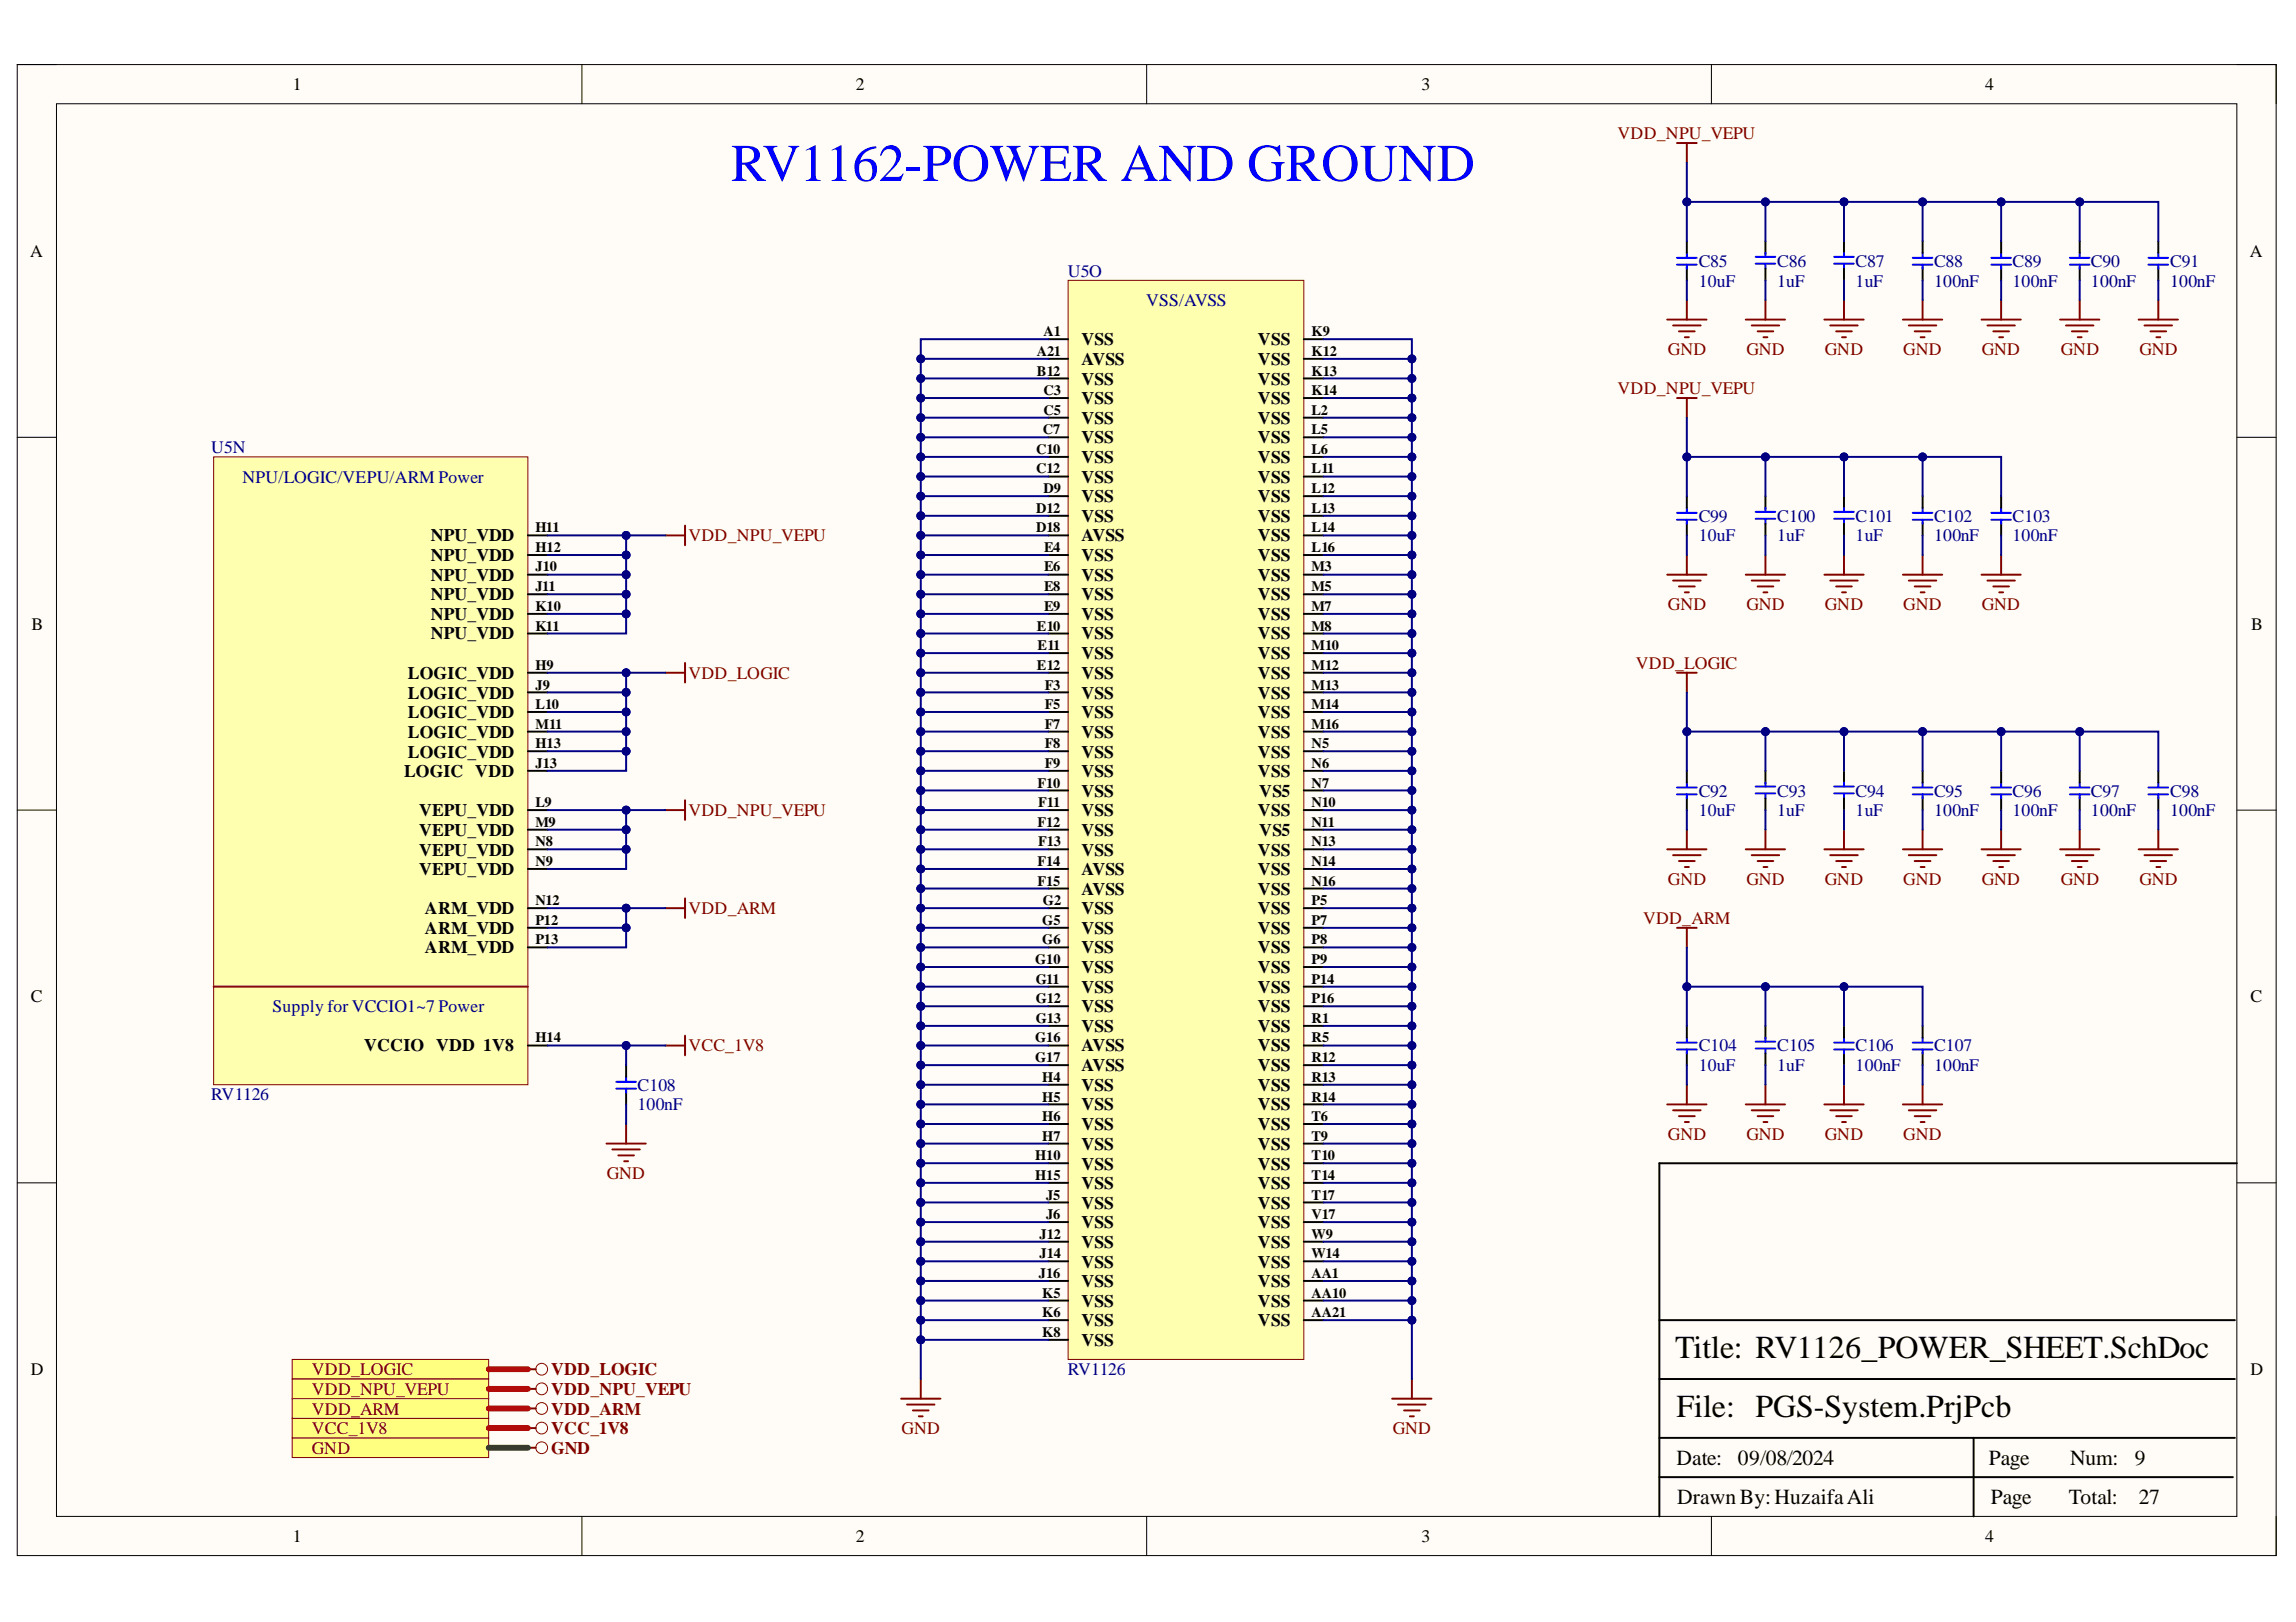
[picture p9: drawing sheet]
<svg xmlns="http://www.w3.org/2000/svg" width="297mm" height="210mm" viewBox="0 0 297 210" stroke-linecap="round" stroke-linejoin="round" font-family="sans-serif">
<defs><g id="words">
<text font-size="6.8" fill="#00f" x="94.6" y="23.4">RV1162-POWER AND GROUND</text>
<g font-size="4.1">
<text x="216.7" y="175.8">Title: RV1126_POWER_SHEET.SchDoc</text>
<text x="216.9" y="183.4">File: PGS-System.PrjPcb</text>
</g>
<g font-size="2.8">
<text x="216.9" y="189.6">Date:</text>
<text x="224.8" y="189.6">09/08/2024</text>
<text x="257.3" y="189.6">Page</text>
<text x="267.8" y="189.6">Num:</text>
<text x="276.2" y="189.6">9</text>
<text x="217" y="194.6">DrawnBy:HuzaifaAli</text>
<text x="257.6" y="194.6">Page</text>
<text x="267.6" y="194.6">Total:</text>
<text x="276.7" y="194.6">27</text>
</g>
<g font-size="2.3">
<text x="37.9" y="11.7">1</text>
<text x="110.7" y="11.7">2</text>
<text x="183.9" y="11.7">3</text>
<text x="256.8" y="11.7">4</text>
<text x="3.9" y="33.3">A</text>
<text x="291.1" y="33.3">A</text>
<text x="139.9" y="44.7">VSS</text>
<text x="139.9" y="47.2">AVSS</text>
<text x="162.7" y="44.7">VSS</text>
<text x="162.7" y="47.2">VSS</text>
<text x="139.9" y="49.8">VSS</text>
<text x="139.9" y="52.3">VSS</text>
<text x="162.7" y="49.8">VSS</text>
<text x="162.7" y="52.3">VSS</text>
<text x="139.9" y="54.8">VSS</text>
<text x="139.9" y="57.4">VSS</text>
<text x="139.9" y="59.9">VSS</text>
<text x="162.7" y="54.8">VSS</text>
<text x="162.7" y="57.4">VSS</text>
<text x="162.7" y="59.9">VSS</text>
<text x="139.9" y="62.5">VSS</text>
<text x="139.9" y="65">VSS</text>
<text x="162.7" y="62.5">VSS</text>
<text x="162.7" y="65">VSS</text>
<text x="55.7" y="70.1">NPU_VDD</text>
<text x="139.9" y="67.5">VSS</text>
<text x="139.9" y="70.1">AVSS</text>
<text x="162.7" y="67.5">VSS</text>
<text x="162.7" y="70.1">VSS</text>
<text x="55.7" y="72.6">NPU_VDD</text>
<text x="55.7" y="75.1">NPU_VDD</text>
<text x="55.7" y="77.7">NPU_VDD</text>
<text x="139.9" y="72.6">VSS</text>
<text x="139.9" y="75.1">VSS</text>
<text x="139.9" y="77.7">VSS</text>
<text x="162.7" y="72.6">VSS</text>
<text x="162.7" y="75.1">VSS</text>
<text x="162.7" y="77.7">VSS</text>
<text x="4.1" y="81.5">B</text>
<text x="55.7" y="80.2">NPU_VDD</text>
<text x="55.7" y="82.7">NPU_VDD</text>
<text x="139.9" y="80.2">VSS</text>
<text x="139.9" y="82.7">VSS</text>
<text x="162.7" y="80.2">VSS</text>
<text x="162.7" y="82.7">VSS</text>
<text x="291.2" y="81.5">B</text>
<text x="52.8" y="87.8">LOGIC_VDD</text>
<text x="139.9" y="85.3">VSS</text>
<text x="139.9" y="87.8">VSS</text>
<text x="162.7" y="85.3">VSS</text>
<text x="162.7" y="87.8">VSS</text>
<text x="52.8" y="90.4">LOGIC_VDD</text>
<text x="52.8" y="93">LOGIC_VDD</text>
<text x="52.8" y="95.5">LOGIC_VDD</text>
<text x="139.9" y="90.4">VSS</text>
<text x="139.9" y="93">VSS</text>
<text x="139.9" y="95.5">VSS</text>
<text x="162.7" y="90.4">VSS</text>
<text x="162.7" y="93">VSS</text>
<text x="162.7" y="95.5">VSS</text>
<text x="52.3" y="100.6">LOGIC VDD</text>
<text x="52.8" y="98">LOGIC_VDD</text>
<text x="139.9" y="98">VSS</text>
<text x="139.9" y="100.6">VSS</text>
<text x="162.7" y="98">VSS</text>
<text x="162.7" y="100.6">VSS</text>
<text x="54.2" y="105.6">VEPU_VDD</text>
<text x="139.9" y="103.1">VSS</text>
<text x="139.9" y="105.6">VSS</text>
<text x="162.7" y="105.6">VSS</text>
<text x="162.9" y="103.1">VS5</text>
<text x="54.2" y="108.2">VEPU_VDD</text>
<text x="54.2" y="110.7">VEPU_VDD</text>
<text x="54.2" y="113.2">VEPU_VDD</text>
<text x="139.9" y="108.2">VSS</text>
<text x="139.9" y="110.7">VSS</text>
<text x="139.9" y="113.2">AVSS</text>
<text x="162.7" y="110.7">VSS</text>
<text x="162.7" y="113.2">VSS</text>
<text x="162.9" y="108.2">VS5</text>
<text x="55" y="118.3">ARM_VDD</text>
<text x="139.9" y="115.8">AVSS</text>
<text x="139.9" y="118.3">VSS</text>
<text x="162.7" y="115.8">VSS</text>
<text x="162.7" y="118.3">VSS</text>
<text x="55" y="120.9">ARM_VDD</text>
<text x="55" y="123.4">ARM_VDD</text>
<text x="139.9" y="120.9">VSS</text>
<text x="139.9" y="123.4">VSS</text>
<text x="139.9" y="125.9">VSS</text>
<text x="162.7" y="120.9">VSS</text>
<text x="162.7" y="123.4">VSS</text>
<text x="162.7" y="125.9">VSS</text>
<text x="4" y="129.7">C</text>
<text x="139.9" y="128.5">VSS</text>
<text x="139.9" y="131">VSS</text>
<text x="162.7" y="128.5">VSS</text>
<text x="162.7" y="131">VSS</text>
<text x="291.2" y="129.7">C</text>
<text x="47.1" y="136.1">VCCIO VDD 1V8</text>
<text x="139.9" y="133.5">VSS</text>
<text x="139.9" y="136.1">AVSS</text>
<text x="162.7" y="133.5">VSS</text>
<text x="162.7" y="136.1">VSS</text>
<text x="139.9" y="138.6">AVSS</text>
<text x="139.9" y="141.1">VSS</text>
<text x="139.9" y="143.7">VSS</text>
<text x="162.7" y="138.6">VSS</text>
<text x="162.7" y="141.1">VSS</text>
<text x="162.7" y="143.7">VSS</text>
<text x="139.9" y="146.2">VSS</text>
<text x="139.9" y="148.8">VSS</text>
<text x="162.7" y="146.2">VSS</text>
<text x="162.7" y="148.8">VSS</text>
<text x="139.9" y="151.4">VSS</text>
<text x="139.9" y="153.9">VSS</text>
<text x="162.7" y="151.4">VSS</text>
<text x="162.7" y="153.9">VSS</text>
<text x="139.9" y="156.4">VSS</text>
<text x="139.9" y="159">VSS</text>
<text x="139.9" y="161.5">VSS</text>
<text x="162.7" y="156.4">VSS</text>
<text x="162.7" y="161.5">VSS</text>
<text x="162.7" y="159">VSS</text>
<text x="139.9" y="164">VSS</text>
<text x="139.9" y="166.6">VSS</text>
<text x="162.7" y="164">VSS</text>
<text x="162.7" y="166.6">VSS</text>
<text x="139.9" y="169.1">VSS</text>
<text x="139.9" y="171.6">VSS</text>
<text x="162.7" y="169.1">VSS</text>
<text x="162.7" y="171.6">VSS</text>
<text x="4" y="178">D</text>
<text x="139.9" y="174.2">VSS</text>
<text x="291.2" y="178">D</text>
<text x="37.9" y="199.5">1</text>
<text x="110.7" y="199.5">2</text>
<text x="183.9" y="199.5">3</text>
<text x="256.8" y="199.5">4</text>
</g>
<g font-size="2.3" fill="#800000">
<text x="209.3" y="18">VDD_NPU_VEPU</text>
<text x="215.8" y="46">GND</text>
<text x="225.9" y="46">GND</text>
<text x="236.1" y="46">GND</text>
<text x="246.2" y="46">GND</text>
<text x="256.4" y="46">GND</text>
<text x="266.6" y="46">GND</text>
<text x="276.8" y="46">GND</text>
<text x="209.3" y="51">VDD_NPU_VEPU</text>
<text x="89.1" y="70.1">VDD_NPU_VEPU</text>
<text x="215.8" y="78.9">GND</text>
<text x="225.9" y="78.9">GND</text>
<text x="236.1" y="78.9">GND</text>
<text x="246.2" y="78.9">GND</text>
<text x="256.4" y="78.9">GND</text>
<text x="89.1" y="87.8">VDD_LOGIC</text>
<text x="211.6" y="86.5">VDD_LOGIC</text>
<text x="89.1" y="105.6">VDD_NPU_VEPU</text>
<text x="89.1" y="118.3">VDD_ARM</text>
<text x="212.6" y="119.6">VDD_ARM</text>
<text x="215.8" y="114.5">GND</text>
<text x="225.9" y="114.5">GND</text>
<text x="236.1" y="114.5">GND</text>
<text x="246.2" y="114.5">GND</text>
<text x="256.4" y="114.5">GND</text>
<text x="266.6" y="114.5">GND</text>
<text x="276.8" y="114.5">GND</text>
<text x="89.1" y="136.1">VCC_1V8</text>
<text x="215.8" y="147.5">GND</text>
<text x="225.9" y="147.5">GND</text>
<text x="236.1" y="147.5">GND</text>
<text x="246.2" y="147.5">GND</text>
<text x="78.5" y="152.6">GND</text>
<text x="40.3" y="178">VDD_LOGIC</text>
<text x="71.3" y="178">VDD_LOGIC</text>
<text x="40.3" y="185.6">VCC_1V8</text>
<text x="40.3" y="180.5">VDD_NPU_VEPU</text>
<text x="40.3" y="183.1">VDD_ARM</text>
<text x="71.3" y="185.6">VCC_1V8</text>
<text x="71.3" y="180.5">VDD_NPU_VEPU</text>
<text x="71.3" y="183.1">VDD_ARM</text>
<text x="116.6" y="185.6">GND</text>
<text x="180.2" y="185.6">GND</text>
<text x="40.3" y="188.1">GND</text>
<text x="71.3" y="188.1">GND</text>
</g>
<g font-size="2.3" fill="#000080">
<text x="138.1" y="35.8">U5O</text>
<text x="219.8" y="34.6">C85</text>
<text x="229.9" y="34.6">C86</text>
<text x="240.1" y="34.6">C87</text>
<text x="250.2" y="34.6">C88</text>
<text x="260.4" y="34.6">C89</text>
<text x="270.5" y="34.6">C90</text>
<text x="280.7" y="34.6">C91</text>
<text x="148.3" y="39.6">VSS/AVSS</text>
<text x="219.8" y="37.1">10uF</text>
<text x="229.9" y="37.1">1uF</text>
<text x="240.1" y="37.1">1uF</text>
<text x="250.2" y="37.1">100nF</text>
<text x="260.4" y="37.1">100nF</text>
<text x="270.5" y="37.1">100nF</text>
<text x="280.7" y="37.1">100nF</text>
<text x="27.3" y="58.7">U5N</text>
<text x="31.4" y="62.5">NPU/LOGIC/VEPU/ARM Power</text>
<text x="219.8" y="67.5">C99</text>
<text x="219.8" y="70.1">10uF</text>
<text x="229.9" y="67.5">C100</text>
<text x="229.9" y="70.1">1uF</text>
<text x="240.1" y="67.5">C101</text>
<text x="240.1" y="70.1">1uF</text>
<text x="250.2" y="67.5">C102</text>
<text x="250.2" y="70.1">100nF</text>
<text x="260.4" y="67.5">C103</text>
<text x="260.4" y="70.1">100nF</text>
<text x="219.8" y="103.1">C92</text>
<text x="219.8" y="105.6">10uF</text>
<text x="229.9" y="103.1">C93</text>
<text x="229.9" y="105.6">1uF</text>
<text x="240.1" y="103.1">C94</text>
<text x="240.1" y="105.6">1uF</text>
<text x="250.2" y="103.1">C95</text>
<text x="250.2" y="105.6">100nF</text>
<text x="260.4" y="103.1">C96</text>
<text x="260.4" y="105.6">100nF</text>
<text x="270.5" y="103.1">C97</text>
<text x="270.5" y="105.6">100nF</text>
<text x="280.7" y="103.1">C98</text>
<text x="280.7" y="105.6">100nF</text>
<text x="35.3" y="131">Supply for VCCIO1~7 Power</text>
<text x="219.8" y="136.1">C104</text>
<text x="229.9" y="136.1">C105</text>
<text x="240.1" y="136.1">C106</text>
<text x="250.2" y="136.1">C107</text>
<text x="27.3" y="142.4">RV1126</text>
<text x="82.5" y="141.1">C108</text>
<text x="82.5" y="143.7">100nF</text>
<text x="219.8" y="138.6">10uF</text>
<text x="229.9" y="138.6">1uF</text>
<text x="240.1" y="138.6">100nF</text>
<text x="250.2" y="138.6">100nF</text>
<text x="138.1" y="178">RV1126</text>
</g>
<g font-size="1.9">
<text x="134.2" y="46.1">A21</text>
<text x="135" y="43.5">A1</text>
<text x="169.7" y="43.5">K9</text>
<text x="169.7" y="46.1">K12</text>
<text x="134.2" y="48.6">B12</text>
<text x="135" y="51.1">C3</text>
<text x="135" y="53.7">C5</text>
<text x="169.7" y="48.6">K13</text>
<text x="169.7" y="51.1">K14</text>
<text x="169.7" y="53.7">L2</text>
<text x="134.1" y="58.7">C10</text>
<text x="134.9" y="56.2">C7</text>
<text x="169.7" y="56.2">L5</text>
<text x="169.7" y="58.7">L6</text>
<text x="134.1" y="61.3">C12</text>
<text x="135" y="63.8">D9</text>
<text x="169.7" y="61.3">L11</text>
<text x="169.7" y="63.8">L12</text>
<text x="69.3" y="68.9">H11</text>
<text x="69.3" y="71.4">H12</text>
<text x="134.1" y="66.3">D12</text>
<text x="134.1" y="68.9">D18</text>
<text x="135.1" y="71.4">E4</text>
<text x="169.7" y="66.3">L13</text>
<text x="169.7" y="68.9">L14</text>
<text x="169.7" y="71.4">L16</text>
<text x="69.3" y="73.9">J10</text>
<text x="69.3" y="76.5">J11</text>
<text x="135.1" y="73.9">E6</text>
<text x="135.1" y="76.5">E8</text>
<text x="169.7" y="73.9">M3</text>
<text x="169.7" y="76.5">M5</text>
<text x="69.3" y="79.1">K10</text>
<text x="69.3" y="81.6">K11</text>
<text x="134.2" y="81.6">E10</text>
<text x="135.1" y="79.1">E9</text>
<text x="169.7" y="79.1">M7</text>
<text x="169.7" y="81.6">M8</text>
<text x="69.3" y="86.7">H9</text>
<text x="69.3" y="89.2">J9</text>
<text x="134.2" y="86.7">E12</text>
<text x="134.2" y="84.2">E11</text>
<text x="135.2" y="89.2">F3</text>
<text x="169.7" y="84.2">M10</text>
<text x="169.7" y="86.7">M12</text>
<text x="169.7" y="89.2">M13</text>
<text x="69.3" y="91.8">L10</text>
<text x="69.3" y="94.3">M11</text>
<text x="135.2" y="91.8">F5</text>
<text x="135.2" y="94.3">F7</text>
<text x="169.7" y="91.8">M14</text>
<text x="169.7" y="94.3">M16</text>
<text x="69.3" y="96.9">H13</text>
<text x="69.3" y="99.4">J13</text>
<text x="134.2" y="101.9">F10</text>
<text x="135.2" y="96.9">F8</text>
<text x="135.2" y="99.4">F9</text>
<text x="169.7" y="96.9">N5</text>
<text x="169.7" y="99.4">N6</text>
<text x="169.7" y="101.9">N7</text>
<text x="69.3" y="104.5">L9</text>
<text x="69.3" y="107">M9</text>
<text x="134.2" y="107">F12</text>
<text x="134.3" y="104.5">F11</text>
<text x="169.7" y="104.5">N10</text>
<text x="169.7" y="107">N11</text>
<text x="69.3" y="109.5">N8</text>
<text x="69.3" y="112.1">N9</text>
<text x="134.2" y="112.1">F14</text>
<text x="134.3" y="109.5">F13</text>
<text x="169.7" y="109.5">N13</text>
<text x="169.7" y="112.1">N14</text>
<text x="69.3" y="117.1">N12</text>
<text x="69.3" y="119.7">P12</text>
<text x="134.2" y="114.6">F15</text>
<text x="134.8" y="119.7">G5</text>
<text x="134.9" y="117.1">G2</text>
<text x="169.7" y="114.6">N16</text>
<text x="169.7" y="117.1">P5</text>
<text x="169.7" y="119.7">P7</text>
<text x="69.3" y="122.2">P13</text>
<text x="133.9" y="124.7">G10</text>
<text x="134.8" y="122.2">G6</text>
<text x="169.7" y="122.2">P8</text>
<text x="169.7" y="124.7">P9</text>
<text x="134" y="127.3">G11</text>
<text x="134" y="129.8">G12</text>
<text x="169.7" y="127.3">P14</text>
<text x="169.7" y="129.8">P16</text>
<text x="69.3" y="134.9">H14</text>
<text x="133.9" y="134.9">G16</text>
<text x="133.9" y="137.4">G17</text>
<text x="134" y="132.3">G13</text>
<text x="169.7" y="132.3">R1</text>
<text x="169.7" y="134.9">R5</text>
<text x="169.7" y="137.4">R12</text>
<text x="134.8" y="140">H4</text>
<text x="134.8" y="142.6">H5</text>
<text x="169.7" y="140">R13</text>
<text x="169.7" y="142.6">R14</text>
<text x="134.8" y="145.1">H6</text>
<text x="134.8" y="147.6">H7</text>
<text x="169.7" y="145.1">T6</text>
<text x="169.7" y="147.6">T9</text>
<text x="133.9" y="150.2">H10</text>
<text x="133.9" y="152.7">H15</text>
<text x="135.3" y="155.2">J5</text>
<text x="169.7" y="150.2">T10</text>
<text x="169.7" y="152.7">T14</text>
<text x="169.7" y="155.2">T17</text>
<text x="134.5" y="160.3">J12</text>
<text x="135.3" y="157.8">J6</text>
<text x="169.7" y="160.3">W9</text>
<text x="169.7" y="157.8">V17</text>
<text x="134.4" y="165.4">J16</text>
<text x="134.5" y="162.9">J14</text>
<text x="134.8" y="167.9">K5</text>
<text x="169.7" y="162.9">W14</text>
<text x="169.7" y="165.4">AA1</text>
<text x="169.7" y="167.9">AA10</text>
<text x="134.8" y="170.5">K6</text>
<text x="134.8" y="173">K8</text>
<text x="169.7" y="170.5">AA21</text>
</g>
</g></defs>
<path d="M2.2 8.4h292.3v192.9h-292.3z" fill-rule="evenodd" fill="#fffcf8"/>
<path d="M2.2 8.4h292.3v192.9h-292.3z" fill="none" stroke="#000" stroke-width=".13"/>
<path d="M7.3 13.4h282.1v182.8h-282.1z" fill-rule="evenodd" fill="#fffcf8"/>
<g fill="none" stroke="#000" stroke-width=".13">
<path d="M2.2 8.4h5.1M7.3 13.4h282.1v182.8h-282.1zM75.3 8.4v5M148.3 8.4v5M221.4 8.4v5M289.4 8.4h5.1v5M2.2 56.6h5.1M289.4 56.6h5.1M2.2 104.8h5.1M289.4 104.8h5.1M2.2 153.1h5.1M289.4 153.1h5.1"/>
<path d="M75.3 196.2v5.1M148.3 196.2v5.1M221.4 196.2v5.1M294.5 196.2v5.1"/>
</g>
<path d="M289.4 150.5h-74.7v45.7M214.7 178.5h74.4M214.7 170.8h74.4M214.7 191.2h74.2M214.7 186.1h74.4M255.3 186.1v10.1" fill="none" stroke="#000" stroke-width=".25"/>
<path d="M138.2 36.3h30.5v139.6h-30.5z" fill-rule="evenodd" fill="#ffffb0"/>
<path d="M138.2 36.3h30.5v139.6h-30.5z" fill="none" stroke="#800000" stroke-width=".13"/>
<g fill="none" stroke="#000" stroke-width=".25">
<path d="M135.6 43.9h2.6M135.6 46.4h2.6M135.6 49h2.6M135.6 51.5h2.6M135.6 54.1h2.6M135.6 56.6h2.6M135.6 59.1h2.6M168.7 43.9h2.5M168.7 46.4h2.5M168.7 49h2.5M168.7 51.5h2.5M168.7 54.1h2.5"/>
<path d="M168.7 56.6h2.5M168.7 59.1h2.5M135.6 61.7h2.6M135.6 64.2h2.6M135.6 66.7h2.6M135.6 69.3h2.6M135.6 71.8h2.6M135.6 74.4h2.6M135.6 76.9h2.6M135.6 79.4h2.6M168.7 61.7h2.5M168.7 64.2h2.5"/>
<path d="M168.7 66.7h2.5M168.7 69.3h2.5M168.7 71.8h2.5M168.7 74.4h2.5M168.7 76.9h2.5M168.7 79.4h2.5M135.6 82h2.6M135.6 84.5h2.6M135.6 87.1h2.6M135.6 89.6h2.6M135.6 92.1h2.6M135.6 94.7h2.6"/>
<path d="M135.6 97.2h2.6M135.6 99.8h2.6M168.7 82h2.5M168.7 84.5h2.5M168.7 87.1h2.5M168.7 89.6h2.5M168.7 92.1h2.5M168.7 94.7h2.5M168.7 97.2h2.5M168.7 99.8h2.5M135.6 102.3h2.6M135.6 104.8h2.6"/>
<path d="M135.6 107.4h2.6M135.6 109.9h2.6M135.6 112.4h2.6M135.6 115h2.6M135.6 117.5h2.6M168.7 102.3h2.5M168.7 104.8h2.5M168.7 107.4h2.5M168.7 109.9h2.5M168.7 112.4h2.5M168.7 115h2.5M168.7 117.5h2.5"/>
<path d="M135.6 120.1h2.6M135.6 122.6h2.6M135.6 125.1h2.6M135.6 127.7h2.6M135.6 130.2h2.6M135.6 132.8h2.6M135.6 135.3h2.6M135.6 137.8h2.6M168.7 120.1h2.5M168.7 122.6h2.5M168.7 125.1h2.5M168.7 127.7h2.5"/>
<path d="M168.7 130.2h2.5M168.7 132.8h2.5M168.7 135.3h2.5M168.7 137.8h2.5M135.6 140.4h2.6M135.6 142.9h2.6M135.6 145.5h2.6M135.6 148h2.6M135.6 150.5h2.6M135.6 153.1h2.6M135.6 155.6h2.6M135.6 158.1h2.6"/>
<path d="M168.7 140.4h2.5M168.7 142.9h2.5M168.7 145.5h2.5M168.7 148h2.5M168.7 150.5h2.5M168.7 153.1h2.5M168.7 155.6h2.5M168.7 158.1h2.5M135.6 160.7h2.6M135.6 163.2h2.6M135.6 165.8h2.6M135.6 168.3h2.6"/>
<path d="M135.6 170.8h2.6M135.6 173.4h2.6M168.7 160.7h2.5M168.7 163.2h2.5M168.7 165.8h2.5M168.7 168.3h2.5M168.7 170.8h2.5"/>
</g>
<path d="M27.6 59.1h40.7v81.3h-40.7z" fill-rule="evenodd" fill="#ffffb0"/>
<path d="M27.6 59.1h40.7v81.3h-40.7z" fill="none" stroke="#800000" stroke-width=".13"/>
<g fill="none" stroke="#000" stroke-width=".25">
<path d="M218.2 31.2v1.5M218.2 34.6v1.7M228.4 31.2v1.7M228.4 34.8v1.5M238.6 31.2v1.7M238.6 34.8v1.5M248.7 31.2v1.5M248.7 34.6v1.7M258.9 31.2v1.5M258.9 34.6v1.7M269.1 31.2v1.5M269.1 34.6v1.7"/>
<path d="M279.2 31.2v1.5M279.2 34.6v1.7M68.3 69.3h2.5M68.3 71.8h2.5M68.3 74.4h2.5M68.3 76.9h2.5M68.3 79.4h2.5M218.2 64.2v1.5M218.2 67.6v1.7M228.4 64.2v1.7M228.4 67.8v1.5M238.6 64.2v1.7"/>
<path d="M238.6 67.8v1.5M248.7 64.2v1.5M248.7 67.6v1.7M258.9 64.2v1.5M258.9 67.6v1.7M68.3 87.1h2.5M68.3 97.2h2.5M68.3 89.6h2.5M68.3 99.8h2.5M68.3 82h2.5M68.3 92.1h2.5M68.3 94.7h2.5"/>
<path d="M218.2 99.8v1.5M228.4 99.8v1.6M238.6 99.8v1.6M248.7 99.8v1.5M258.9 99.8v1.5M269.1 99.8v1.5M279.2 99.8v1.5M68.3 104.8h2.5M68.3 107.4h2.5M68.3 109.9h2.5M68.3 112.4h2.5M68.3 117.5h2.5"/>
<path d="M218.2 103.2v1.6M228.4 103.3v1.5M238.6 103.3v1.5M248.7 103.2v1.6M258.9 103.2v1.6M269.1 103.2v1.6M279.2 103.2v1.6M68.3 135.3h2.5M68.3 120.1h2.5M68.3 122.6h2.5M81 137.8v1.6M218.2 132.8v1.5"/>
<path d="M218.2 136.2v1.6M228.4 132.8v1.6M228.4 136.3v1.5M238.6 132.8v1.5M238.6 136.2v1.6M248.7 132.8v1.5M248.7 136.2v1.6M81 141.3v1.6"/>
</g>
<path d="M27.6 127.7h40.7" fill="none" stroke="#980000" stroke-width=".25"/>
<g fill="none" stroke="#800000" stroke-width=".25">
<path d="M217 18.5h2.5M218.2 18.5v2.5M218.2 38.8v2.6M228.4 38.8v2.6M238.6 38.8v2.6M248.7 38.8v2.6M258.9 38.8v2.6M269.1 38.8v2.6M279.2 38.8v2.6M215.7 41.4h5.1M216.5 42.1h3.5M217 51.5h2.5"/>
<path d="M217.2 42.9h2.1M218 43.6h.5M218.2 51.5v2.6M225.9 41.4h5M226.6 42.1h3.6M227.4 42.9h2M228.1 43.6h.6M236 41.4h5.1M236.8 42.1h3.5M237.5 42.9h2.1M238.3 43.6h.5M246.2 41.4h5.1"/>
<path d="M246.9 42.1h3.6M247.7 42.9h2M248.5 43.6h.5M256.4 41.4h5M257.1 42.1h3.6M257.9 42.9h2M258.6 43.6h.5M266.5 41.4h5.1M267.3 42.1h3.5M268 42.9h2.1M268.8 43.6h.5M276.7 41.4h5.1"/>
<path d="M277.4 42.1h3.6M278.2 42.9h2M279 43.6h.5M86.1 69.3h2.5M88.6 68v2.6M215.7 74.4h5.1M216.5 75.1h3.5M217.2 75.9h2.1M218 76.7h.5M218.2 71.8v2.6M225.9 74.4h5M226.6 75.1h3.6"/>
<path d="M227.4 75.9h2M228.1 76.7h.6M228.4 71.8v2.6M236 74.4h5.1M236.8 75.1h3.5M237.5 75.9h2.1M238.3 76.7h.5M238.6 71.8v2.6M246.2 74.4h5.1M246.9 75.1h3.6M247.7 75.9h2M248.5 76.7h.5"/>
<path d="M248.7 71.8v2.6M256.4 74.4h5M257.1 75.1h3.6M257.9 75.9h2M258.6 76.7h.5M258.9 71.8v2.6M86.1 87.1h2.5M88.6 85.8v2.5M217 87.1h2.5M218.2 87.1v2.5M86.1 117.5h2.5M86.1 104.8h2.5"/>
<path d="M88.6 103.6v2.5M88.6 116.3v2.5M215.7 109.9h5.1M216.5 110.7h3.5M217.2 111.4h2.1M218 112.2h.5M218.2 107.4v2.5M225.9 109.9h5M226.6 110.7h3.6M227.4 111.4h2M228.1 112.2h.6M228.4 107.4v2.5"/>
<path d="M236 109.9h5.1M236.8 110.7h3.5M237.5 111.4h2.1M238.3 112.2h.5M238.6 107.4v2.5M246.2 109.9h5.1M246.9 110.7h3.6M247.7 111.4h2M248.5 112.2h.5M248.7 107.4v2.5M256.4 109.9h5M257.1 110.7h3.6"/>
<path d="M257.9 111.4h2M258.6 112.2h.5M258.9 107.4v2.5M266.5 109.9h5.1M267.3 110.7h3.5M268 111.4h2.1M268.8 112.2h.5M269.1 107.4v2.5M276.7 109.9h5.1M277.4 110.7h3.6M278.2 111.4h2M279 112.2h.5"/>
<path d="M279.2 107.4v2.5M86.1 135.3h2.5M88.6 134v2.6M217 120.1h2.5M218.2 120.1v2.5M78.5 148h5M79.2 148.8h3.6M80 149.5h2M80.8 150.3h.5M81 145.5v2.5M215.7 142.9h5.1M216.5 143.7h3.5"/>
<path d="M217.2 144.4h2.1M218 145.2h.5M218.2 140.4v2.5M225.9 142.9h5M226.6 143.7h3.6M227.4 144.4h2M228.1 145.2h.6M228.4 140.4v2.5M236 142.9h5.1M236.8 143.7h3.5M237.5 144.4h2.1M238.3 145.2h.5"/>
<path d="M238.6 140.4v2.5M246.2 142.9h5.1M246.9 143.7h3.6M247.7 144.4h2M248.5 145.2h.5M248.7 140.4v2.5M119.1 178.5v2.5M182.7 178.5v2.5M116.6 181h5.1M117.3 181.8h3.6M118.1 182.5h2M118.9 183.3h.5"/>
<path d="M180.1 181h5.1M180.9 181.8h3.5M181.6 182.5h2.1M182.4 183.3h.5"/>
</g>
<g fill="none" stroke="#00f" stroke-width=".25">
<path d="M217 34.2h2.5M217 33.4h2.5M218.2 32.7v.5M218.2 34.2v.6M227.1 33.2h2.6M227.1 34.1h2.6M228.4 32.7v.5M228.4 34.2v.6M237.3 33.2h2.5M237.3 34.1h2.5M238.6 32.7v.5M238.6 34.2v.6"/>
<path d="M247.5 34.2h2.5M247.5 33.4h2.5M248.7 32.7v.5M248.7 34.2v.6M257.6 34.2h2.6M257.6 33.4h2.6M258.9 32.7v.5M258.9 34.2v.6M267.8 34.2h2.5M267.8 33.4h2.5M269.1 32.7v.5M269.1 34.2v.6"/>
<path d="M277.9 34.2h2.6M277.9 33.4h2.6M279.2 32.7v.5M279.2 34.2v.6M217 67.3h2.5M217 66.4h2.5M218.2 65.7v.5M218.2 67.3v.5M227.1 66.2h2.6M227.1 67.1h2.6M228.4 65.7v.5M228.4 67.3v.5"/>
<path d="M237.3 66.2h2.5M237.3 67.1h2.5M238.6 65.7v.5M238.6 67.3v.5M247.5 67.3h2.5M247.5 66.4h2.5M248.7 65.7v.5M248.7 67.3v.5M257.6 67.3h2.6M257.6 66.4h2.6M258.9 65.7v.5M258.9 67.3v.5"/>
<path d="M217 102.8h2.5M217 101.9h2.5M218.2 101.3v.5M218.2 102.8v.5M227.1 101.8h2.6M227.1 102.7h2.6M228.4 101.3v.5M228.4 102.8v.5M237.3 101.8h2.5M237.3 102.7h2.5M238.6 101.3v.5M238.6 102.8v.5"/>
<path d="M247.5 102.8h2.5M247.5 101.9h2.5M248.7 101.3v.5M248.7 102.8v.5M257.6 102.8h2.6M257.6 101.9h2.6M258.9 101.3v.5M258.9 102.8v.5M267.8 102.8h2.5M267.8 101.9h2.5M269.1 101.3v.5M269.1 102.8v.5"/>
<path d="M277.9 102.8h2.6M277.9 101.9h2.6M279.2 101.3v.5M279.2 102.8v.5M79.7 140h2.6M81 139.4v.5M217 135.8h2.5M217 134.9h2.5M218.2 134.3v.5M218.2 135.8v.5M227.1 134.8h2.6M227.1 135.7h2.6"/>
<path d="M228.4 134.3v.5M228.4 135.8v.5M237.3 135.8h2.5M237.3 134.9h2.5M238.6 134.3v.5M238.6 135.8v.5M247.5 135.8h2.5M247.5 134.9h2.5M248.7 134.3v.5M248.7 135.8v.5M79.7 140.9h2.6M81 140.9v.5"/>
</g>
<path d="M37.8 186.1h25.4v2.5h-25.4z" fill-rule="evenodd" fill="#ffff80"/>
<g fill="none" stroke="#800000" stroke-width=".13">
<path d="M37.8 186.1h25.4v2.5h-25.4z"/>
<circle cx="70.1" cy="187.4" r=".76"/>
</g>
<path d="M68.3 187.4h1" fill="none" stroke="#800000" stroke-width=".25"/>
<path d="M37.8 183.5h25.4v2.6h-25.4z" fill-rule="evenodd" fill="#ffff80"/>
<g fill="none" stroke="#800000" stroke-width=".13">
<path d="M37.8 183.5h25.4v2.6h-25.4z"/>
<circle cx="70.1" cy="184.8" r=".76"/>
</g>
<path d="M68.3 184.8h1" fill="none" stroke="#800000" stroke-width=".25"/>
<path d="M37.8 175.9h25.4v2.6h-25.4z" fill-rule="evenodd" fill="#ffff80"/>
<g fill="none" stroke="#800000" stroke-width=".13">
<path d="M37.8 175.9h25.4v2.6h-25.4z"/>
<circle cx="70.1" cy="177.2" r=".76"/>
</g>
<path d="M68.3 177.2h1" fill="none" stroke="#800000" stroke-width=".25"/>
<path d="M37.8 178.5h25.4v2.5h-25.4z" fill-rule="evenodd" fill="#ffff80"/>
<g fill="none" stroke="#800000" stroke-width=".13">
<path d="M37.8 178.5h25.4v2.5h-25.4z"/>
<circle cx="70.1" cy="179.7" r=".76"/>
</g>
<path d="M68.3 179.7h1" fill="none" stroke="#800000" stroke-width=".25"/>
<path d="M37.8 181h25.4v2.5h-25.4z" fill-rule="evenodd" fill="#ffff80"/>
<g fill="none" stroke="#800000" stroke-width=".13">
<path d="M37.8 181h25.4v2.5h-25.4z"/>
<circle cx="70.1" cy="182.3" r=".76"/>
</g>
<path d="M68.3 182.3h1" fill="none" stroke="#800000" stroke-width=".25"/>
<path d="M119.1 46.4h16.5" fill="none" stroke="#000080" stroke-width=".25"/>
<circle cx="119.1" cy="46.4" r=".51" fill="#000080"/>
<circle cx="119.1" cy="46.4" r=".51" fill="none" stroke="#000080" stroke-width=".13"/>
<path d="M119.1 49h16.5" fill="none" stroke="#000080" stroke-width=".25"/>
<circle cx="119.1" cy="49" r=".51" fill="#000080"/>
<circle cx="119.1" cy="49" r=".51" fill="none" stroke="#000080" stroke-width=".13"/>
<path d="M119.1 51.5h16.5" fill="none" stroke="#000080" stroke-width=".25"/>
<circle cx="119.1" cy="51.5" r=".51" fill="#000080"/>
<circle cx="119.1" cy="51.5" r=".51" fill="none" stroke="#000080" stroke-width=".13"/>
<path d="M119.1 54.1h16.5" fill="none" stroke="#000080" stroke-width=".25"/>
<circle cx="119.1" cy="54.1" r=".51" fill="#000080"/>
<circle cx="119.1" cy="54.1" r=".51" fill="none" stroke="#000080" stroke-width=".13"/>
<path d="M119.1 56.6h16.5" fill="none" stroke="#000080" stroke-width=".25"/>
<circle cx="119.1" cy="56.6" r=".51" fill="#000080"/>
<circle cx="119.1" cy="56.6" r=".51" fill="none" stroke="#000080" stroke-width=".13"/>
<path d="M119.1 59.1h16.5" fill="none" stroke="#000080" stroke-width=".25"/>
<circle cx="119.1" cy="59.1" r=".51" fill="#000080"/>
<circle cx="119.1" cy="59.1" r=".51" fill="none" stroke="#000080" stroke-width=".13"/>
<path d="M119.1 61.7h16.5" fill="none" stroke="#000080" stroke-width=".25"/>
<circle cx="119.1" cy="61.7" r=".51" fill="#000080"/>
<circle cx="119.1" cy="61.7" r=".51" fill="none" stroke="#000080" stroke-width=".13"/>
<path d="M119.1 64.2h16.5" fill="none" stroke="#000080" stroke-width=".25"/>
<circle cx="119.1" cy="64.2" r=".51" fill="#000080"/>
<circle cx="119.1" cy="64.2" r=".51" fill="none" stroke="#000080" stroke-width=".13"/>
<path d="M119.1 66.7h16.5" fill="none" stroke="#000080" stroke-width=".25"/>
<circle cx="119.1" cy="66.7" r=".51" fill="#000080"/>
<circle cx="119.1" cy="66.7" r=".51" fill="none" stroke="#000080" stroke-width=".13"/>
<path d="M119.1 69.3h16.5" fill="none" stroke="#000080" stroke-width=".25"/>
<circle cx="119.1" cy="69.3" r=".51" fill="#000080"/>
<circle cx="119.1" cy="69.3" r=".51" fill="none" stroke="#000080" stroke-width=".13"/>
<path d="M119.1 71.8h16.5" fill="none" stroke="#000080" stroke-width=".25"/>
<circle cx="119.1" cy="71.8" r=".51" fill="#000080"/>
<circle cx="119.1" cy="71.8" r=".51" fill="none" stroke="#000080" stroke-width=".13"/>
<path d="M119.1 74.4h16.5" fill="none" stroke="#000080" stroke-width=".25"/>
<circle cx="119.1" cy="74.4" r=".51" fill="#000080"/>
<circle cx="119.1" cy="74.4" r=".51" fill="none" stroke="#000080" stroke-width=".13"/>
<path d="M119.1 76.9h16.5" fill="none" stroke="#000080" stroke-width=".25"/>
<circle cx="119.1" cy="76.9" r=".51" fill="#000080"/>
<circle cx="119.1" cy="76.9" r=".51" fill="none" stroke="#000080" stroke-width=".13"/>
<path d="M119.1 79.4h16.5" fill="none" stroke="#000080" stroke-width=".25"/>
<circle cx="119.1" cy="79.4" r=".51" fill="#000080"/>
<circle cx="119.1" cy="79.4" r=".51" fill="none" stroke="#000080" stroke-width=".13"/>
<path d="M119.1 82h16.5" fill="none" stroke="#000080" stroke-width=".25"/>
<circle cx="119.1" cy="82" r=".51" fill="#000080"/>
<circle cx="119.1" cy="82" r=".51" fill="none" stroke="#000080" stroke-width=".13"/>
<path d="M119.1 84.5h16.5" fill="none" stroke="#000080" stroke-width=".25"/>
<circle cx="119.1" cy="84.5" r=".51" fill="#000080"/>
<circle cx="119.1" cy="84.5" r=".51" fill="none" stroke="#000080" stroke-width=".13"/>
<path d="M119.1 87.1h16.5" fill="none" stroke="#000080" stroke-width=".25"/>
<circle cx="119.1" cy="87.1" r=".51" fill="#000080"/>
<circle cx="119.1" cy="87.1" r=".51" fill="none" stroke="#000080" stroke-width=".13"/>
<path d="M119.1 89.6h16.5" fill="none" stroke="#000080" stroke-width=".25"/>
<circle cx="119.1" cy="89.6" r=".51" fill="#000080"/>
<circle cx="119.1" cy="89.6" r=".51" fill="none" stroke="#000080" stroke-width=".13"/>
<path d="M119.1 92.1h16.5" fill="none" stroke="#000080" stroke-width=".25"/>
<circle cx="119.1" cy="92.1" r=".51" fill="#000080"/>
<circle cx="119.1" cy="92.1" r=".51" fill="none" stroke="#000080" stroke-width=".13"/>
<path d="M119.1 94.7h16.5" fill="none" stroke="#000080" stroke-width=".25"/>
<circle cx="119.1" cy="94.7" r=".51" fill="#000080"/>
<circle cx="119.1" cy="94.7" r=".51" fill="none" stroke="#000080" stroke-width=".13"/>
<path d="M119.1 97.2h16.5" fill="none" stroke="#000080" stroke-width=".25"/>
<circle cx="119.1" cy="97.2" r=".51" fill="#000080"/>
<circle cx="119.1" cy="97.2" r=".51" fill="none" stroke="#000080" stroke-width=".13"/>
<path d="M119.1 99.8h16.5" fill="none" stroke="#000080" stroke-width=".25"/>
<circle cx="119.1" cy="99.8" r=".51" fill="#000080"/>
<circle cx="119.1" cy="99.8" r=".51" fill="none" stroke="#000080" stroke-width=".13"/>
<path d="M119.1 102.3h16.5" fill="none" stroke="#000080" stroke-width=".25"/>
<circle cx="119.1" cy="102.3" r=".51" fill="#000080"/>
<circle cx="119.1" cy="102.3" r=".51" fill="none" stroke="#000080" stroke-width=".13"/>
<path d="M119.1 104.8h16.5" fill="none" stroke="#000080" stroke-width=".25"/>
<circle cx="119.1" cy="104.8" r=".51" fill="#000080"/>
<circle cx="119.1" cy="104.8" r=".51" fill="none" stroke="#000080" stroke-width=".13"/>
<path d="M119.1 107.4h16.5" fill="none" stroke="#000080" stroke-width=".25"/>
<circle cx="119.1" cy="107.4" r=".51" fill="#000080"/>
<circle cx="119.1" cy="107.4" r=".51" fill="none" stroke="#000080" stroke-width=".13"/>
<path d="M119.1 109.9h16.5" fill="none" stroke="#000080" stroke-width=".25"/>
<circle cx="119.1" cy="109.9" r=".51" fill="#000080"/>
<circle cx="119.1" cy="109.9" r=".51" fill="none" stroke="#000080" stroke-width=".13"/>
<path d="M119.1 112.4h16.5" fill="none" stroke="#000080" stroke-width=".25"/>
<circle cx="119.1" cy="112.4" r=".51" fill="#000080"/>
<circle cx="119.1" cy="112.4" r=".51" fill="none" stroke="#000080" stroke-width=".13"/>
<path d="M119.1 115h16.5" fill="none" stroke="#000080" stroke-width=".25"/>
<circle cx="119.1" cy="115" r=".51" fill="#000080"/>
<circle cx="119.1" cy="115" r=".51" fill="none" stroke="#000080" stroke-width=".13"/>
<path d="M119.1 117.5h16.5" fill="none" stroke="#000080" stroke-width=".25"/>
<circle cx="119.1" cy="117.5" r=".51" fill="#000080"/>
<circle cx="119.1" cy="117.5" r=".51" fill="none" stroke="#000080" stroke-width=".13"/>
<path d="M119.1 120.1h16.5" fill="none" stroke="#000080" stroke-width=".25"/>
<circle cx="119.1" cy="120.1" r=".51" fill="#000080"/>
<circle cx="119.1" cy="120.1" r=".51" fill="none" stroke="#000080" stroke-width=".13"/>
<path d="M119.1 122.6h16.5" fill="none" stroke="#000080" stroke-width=".25"/>
<circle cx="119.1" cy="122.6" r=".51" fill="#000080"/>
<circle cx="119.1" cy="122.6" r=".51" fill="none" stroke="#000080" stroke-width=".13"/>
<path d="M119.1 125.1h16.5" fill="none" stroke="#000080" stroke-width=".25"/>
<circle cx="119.1" cy="125.1" r=".51" fill="#000080"/>
<circle cx="119.1" cy="125.1" r=".51" fill="none" stroke="#000080" stroke-width=".13"/>
<path d="M119.1 127.7h16.5" fill="none" stroke="#000080" stroke-width=".25"/>
<circle cx="119.1" cy="127.7" r=".51" fill="#000080"/>
<circle cx="119.1" cy="127.7" r=".51" fill="none" stroke="#000080" stroke-width=".13"/>
<path d="M119.1 130.2h16.5" fill="none" stroke="#000080" stroke-width=".25"/>
<circle cx="119.1" cy="130.2" r=".51" fill="#000080"/>
<circle cx="119.1" cy="130.2" r=".51" fill="none" stroke="#000080" stroke-width=".13"/>
<path d="M119.1 132.8h16.5" fill="none" stroke="#000080" stroke-width=".25"/>
<circle cx="119.1" cy="132.8" r=".51" fill="#000080"/>
<circle cx="119.1" cy="132.8" r=".51" fill="none" stroke="#000080" stroke-width=".13"/>
<path d="M119.1 135.3h16.5" fill="none" stroke="#000080" stroke-width=".25"/>
<circle cx="119.1" cy="135.3" r=".51" fill="#000080"/>
<circle cx="119.1" cy="135.3" r=".51" fill="none" stroke="#000080" stroke-width=".13"/>
<path d="M119.1 137.8h16.5" fill="none" stroke="#000080" stroke-width=".25"/>
<circle cx="119.1" cy="137.8" r=".51" fill="#000080"/>
<circle cx="119.1" cy="137.8" r=".51" fill="none" stroke="#000080" stroke-width=".13"/>
<path d="M119.1 140.4h16.5" fill="none" stroke="#000080" stroke-width=".25"/>
<circle cx="119.1" cy="140.4" r=".51" fill="#000080"/>
<circle cx="119.1" cy="140.4" r=".51" fill="none" stroke="#000080" stroke-width=".13"/>
<path d="M119.1 142.9h16.5" fill="none" stroke="#000080" stroke-width=".25"/>
<circle cx="119.1" cy="142.9" r=".51" fill="#000080"/>
<circle cx="119.1" cy="142.9" r=".51" fill="none" stroke="#000080" stroke-width=".13"/>
<path d="M119.1 145.5h16.5" fill="none" stroke="#000080" stroke-width=".25"/>
<circle cx="119.1" cy="145.5" r=".51" fill="#000080"/>
<circle cx="119.1" cy="145.5" r=".51" fill="none" stroke="#000080" stroke-width=".13"/>
<path d="M119.1 148h16.5" fill="none" stroke="#000080" stroke-width=".25"/>
<circle cx="119.1" cy="148" r=".51" fill="#000080"/>
<circle cx="119.1" cy="148" r=".51" fill="none" stroke="#000080" stroke-width=".13"/>
<path d="M119.1 150.5h16.5" fill="none" stroke="#000080" stroke-width=".25"/>
<circle cx="119.1" cy="150.5" r=".51" fill="#000080"/>
<circle cx="119.1" cy="150.5" r=".51" fill="none" stroke="#000080" stroke-width=".13"/>
<path d="M119.1 153.1h16.5" fill="none" stroke="#000080" stroke-width=".25"/>
<circle cx="119.1" cy="153.1" r=".51" fill="#000080"/>
<circle cx="119.1" cy="153.1" r=".51" fill="none" stroke="#000080" stroke-width=".13"/>
<path d="M119.1 155.6h16.5" fill="none" stroke="#000080" stroke-width=".25"/>
<circle cx="119.1" cy="155.6" r=".51" fill="#000080"/>
<circle cx="119.1" cy="155.6" r=".51" fill="none" stroke="#000080" stroke-width=".13"/>
<path d="M119.1 158.1h16.5" fill="none" stroke="#000080" stroke-width=".25"/>
<circle cx="119.1" cy="158.1" r=".51" fill="#000080"/>
<circle cx="119.1" cy="158.1" r=".51" fill="none" stroke="#000080" stroke-width=".13"/>
<path d="M119.1 160.7h16.5" fill="none" stroke="#000080" stroke-width=".25"/>
<circle cx="119.1" cy="160.7" r=".51" fill="#000080"/>
<circle cx="119.1" cy="160.7" r=".51" fill="none" stroke="#000080" stroke-width=".13"/>
<path d="M119.1 163.2h16.5" fill="none" stroke="#000080" stroke-width=".25"/>
<circle cx="119.1" cy="163.2" r=".51" fill="#000080"/>
<circle cx="119.1" cy="163.2" r=".51" fill="none" stroke="#000080" stroke-width=".13"/>
<path d="M119.1 165.8h16.5" fill="none" stroke="#000080" stroke-width=".25"/>
<circle cx="119.1" cy="165.8" r=".51" fill="#000080"/>
<circle cx="119.1" cy="165.8" r=".51" fill="none" stroke="#000080" stroke-width=".13"/>
<path d="M119.1 168.3h16.5" fill="none" stroke="#000080" stroke-width=".25"/>
<circle cx="119.1" cy="168.3" r=".51" fill="#000080"/>
<circle cx="119.1" cy="168.3" r=".51" fill="none" stroke="#000080" stroke-width=".13"/>
<path d="M119.1 170.8h16.5" fill="none" stroke="#000080" stroke-width=".25"/>
<circle cx="119.1" cy="170.8" r=".51" fill="#000080"/>
<circle cx="119.1" cy="170.8" r=".51" fill="none" stroke="#000080" stroke-width=".13"/>
<path d="M135.6 43.9h-16.5v129.5h16.5" fill="none" stroke="#000080" stroke-width=".25"/>
<circle cx="119.1" cy="46.4" r=".51" fill="#000080"/>
<circle cx="119.1" cy="46.4" r=".51" fill="none" stroke="#000080" stroke-width=".13"/>
<circle cx="119.1" cy="49" r=".51" fill="#000080"/>
<circle cx="119.1" cy="49" r=".51" fill="none" stroke="#000080" stroke-width=".13"/>
<circle cx="119.1" cy="51.5" r=".51" fill="#000080"/>
<circle cx="119.1" cy="51.5" r=".51" fill="none" stroke="#000080" stroke-width=".13"/>
<circle cx="119.1" cy="54.1" r=".51" fill="#000080"/>
<circle cx="119.1" cy="54.1" r=".51" fill="none" stroke="#000080" stroke-width=".13"/>
<circle cx="119.1" cy="56.6" r=".51" fill="#000080"/>
<circle cx="119.1" cy="56.6" r=".51" fill="none" stroke="#000080" stroke-width=".13"/>
<circle cx="119.1" cy="59.1" r=".51" fill="#000080"/>
<circle cx="119.1" cy="59.1" r=".51" fill="none" stroke="#000080" stroke-width=".13"/>
<circle cx="119.1" cy="61.7" r=".51" fill="#000080"/>
<circle cx="119.1" cy="61.7" r=".51" fill="none" stroke="#000080" stroke-width=".13"/>
<circle cx="119.1" cy="64.2" r=".51" fill="#000080"/>
<circle cx="119.1" cy="64.2" r=".51" fill="none" stroke="#000080" stroke-width=".13"/>
<circle cx="119.1" cy="66.7" r=".51" fill="#000080"/>
<circle cx="119.1" cy="66.7" r=".51" fill="none" stroke="#000080" stroke-width=".13"/>
<circle cx="119.1" cy="69.3" r=".51" fill="#000080"/>
<circle cx="119.1" cy="69.3" r=".51" fill="none" stroke="#000080" stroke-width=".13"/>
<circle cx="119.1" cy="71.8" r=".51" fill="#000080"/>
<circle cx="119.1" cy="71.8" r=".51" fill="none" stroke="#000080" stroke-width=".13"/>
<circle cx="119.1" cy="74.4" r=".51" fill="#000080"/>
<circle cx="119.1" cy="74.4" r=".51" fill="none" stroke="#000080" stroke-width=".13"/>
<circle cx="119.1" cy="76.9" r=".51" fill="#000080"/>
<circle cx="119.1" cy="76.9" r=".51" fill="none" stroke="#000080" stroke-width=".13"/>
<circle cx="119.1" cy="79.4" r=".51" fill="#000080"/>
<circle cx="119.1" cy="79.4" r=".51" fill="none" stroke="#000080" stroke-width=".13"/>
<circle cx="119.1" cy="82" r=".51" fill="#000080"/>
<circle cx="119.1" cy="82" r=".51" fill="none" stroke="#000080" stroke-width=".13"/>
<circle cx="119.1" cy="84.5" r=".51" fill="#000080"/>
<circle cx="119.1" cy="84.5" r=".51" fill="none" stroke="#000080" stroke-width=".13"/>
<circle cx="119.1" cy="87.1" r=".51" fill="#000080"/>
<circle cx="119.1" cy="87.1" r=".51" fill="none" stroke="#000080" stroke-width=".13"/>
<circle cx="119.1" cy="89.6" r=".51" fill="#000080"/>
<circle cx="119.1" cy="89.6" r=".51" fill="none" stroke="#000080" stroke-width=".13"/>
<circle cx="119.1" cy="92.1" r=".51" fill="#000080"/>
<circle cx="119.1" cy="92.1" r=".51" fill="none" stroke="#000080" stroke-width=".13"/>
<circle cx="119.1" cy="94.7" r=".51" fill="#000080"/>
<circle cx="119.1" cy="94.7" r=".51" fill="none" stroke="#000080" stroke-width=".13"/>
<circle cx="119.1" cy="97.2" r=".51" fill="#000080"/>
<circle cx="119.1" cy="97.2" r=".51" fill="none" stroke="#000080" stroke-width=".13"/>
<circle cx="119.1" cy="99.8" r=".51" fill="#000080"/>
<circle cx="119.1" cy="99.8" r=".51" fill="none" stroke="#000080" stroke-width=".13"/>
<circle cx="119.1" cy="102.3" r=".51" fill="#000080"/>
<circle cx="119.1" cy="102.3" r=".51" fill="none" stroke="#000080" stroke-width=".13"/>
<circle cx="119.1" cy="104.8" r=".51" fill="#000080"/>
<circle cx="119.1" cy="104.8" r=".51" fill="none" stroke="#000080" stroke-width=".13"/>
<circle cx="119.1" cy="107.4" r=".51" fill="#000080"/>
<circle cx="119.1" cy="107.4" r=".51" fill="none" stroke="#000080" stroke-width=".13"/>
<circle cx="119.1" cy="109.9" r=".51" fill="#000080"/>
<circle cx="119.1" cy="109.9" r=".51" fill="none" stroke="#000080" stroke-width=".13"/>
<circle cx="119.1" cy="112.4" r=".51" fill="#000080"/>
<circle cx="119.1" cy="112.4" r=".51" fill="none" stroke="#000080" stroke-width=".13"/>
<circle cx="119.1" cy="115" r=".51" fill="#000080"/>
<circle cx="119.1" cy="115" r=".51" fill="none" stroke="#000080" stroke-width=".13"/>
<circle cx="119.1" cy="117.5" r=".51" fill="#000080"/>
<circle cx="119.1" cy="117.5" r=".51" fill="none" stroke="#000080" stroke-width=".13"/>
<circle cx="119.1" cy="120.1" r=".51" fill="#000080"/>
<circle cx="119.1" cy="120.1" r=".51" fill="none" stroke="#000080" stroke-width=".13"/>
<circle cx="119.1" cy="122.6" r=".51" fill="#000080"/>
<circle cx="119.1" cy="122.6" r=".51" fill="none" stroke="#000080" stroke-width=".13"/>
<circle cx="119.1" cy="125.1" r=".51" fill="#000080"/>
<circle cx="119.1" cy="125.1" r=".51" fill="none" stroke="#000080" stroke-width=".13"/>
<circle cx="119.1" cy="127.7" r=".51" fill="#000080"/>
<circle cx="119.1" cy="127.7" r=".51" fill="none" stroke="#000080" stroke-width=".13"/>
<circle cx="119.1" cy="130.2" r=".51" fill="#000080"/>
<circle cx="119.1" cy="130.2" r=".51" fill="none" stroke="#000080" stroke-width=".13"/>
<circle cx="119.1" cy="132.8" r=".51" fill="#000080"/>
<circle cx="119.1" cy="132.8" r=".51" fill="none" stroke="#000080" stroke-width=".13"/>
<circle cx="119.1" cy="135.3" r=".51" fill="#000080"/>
<circle cx="119.1" cy="135.3" r=".51" fill="none" stroke="#000080" stroke-width=".13"/>
<circle cx="119.1" cy="137.8" r=".51" fill="#000080"/>
<circle cx="119.1" cy="137.8" r=".51" fill="none" stroke="#000080" stroke-width=".13"/>
<circle cx="119.1" cy="140.4" r=".51" fill="#000080"/>
<circle cx="119.1" cy="140.4" r=".51" fill="none" stroke="#000080" stroke-width=".13"/>
<circle cx="119.1" cy="142.9" r=".51" fill="#000080"/>
<circle cx="119.1" cy="142.9" r=".51" fill="none" stroke="#000080" stroke-width=".13"/>
<circle cx="119.1" cy="145.5" r=".51" fill="#000080"/>
<circle cx="119.1" cy="145.5" r=".51" fill="none" stroke="#000080" stroke-width=".13"/>
<circle cx="119.1" cy="148" r=".51" fill="#000080"/>
<circle cx="119.1" cy="148" r=".51" fill="none" stroke="#000080" stroke-width=".13"/>
<circle cx="119.1" cy="150.5" r=".51" fill="#000080"/>
<circle cx="119.1" cy="150.5" r=".51" fill="none" stroke="#000080" stroke-width=".13"/>
<circle cx="119.1" cy="153.1" r=".51" fill="#000080"/>
<circle cx="119.1" cy="153.1" r=".51" fill="none" stroke="#000080" stroke-width=".13"/>
<circle cx="119.1" cy="155.6" r=".51" fill="#000080"/>
<circle cx="119.1" cy="155.6" r=".51" fill="none" stroke="#000080" stroke-width=".13"/>
<circle cx="119.1" cy="158.1" r=".51" fill="#000080"/>
<circle cx="119.1" cy="158.1" r=".51" fill="none" stroke="#000080" stroke-width=".13"/>
<circle cx="119.1" cy="160.7" r=".51" fill="#000080"/>
<circle cx="119.1" cy="160.7" r=".51" fill="none" stroke="#000080" stroke-width=".13"/>
<circle cx="119.1" cy="163.2" r=".51" fill="#000080"/>
<circle cx="119.1" cy="163.2" r=".51" fill="none" stroke="#000080" stroke-width=".13"/>
<circle cx="119.1" cy="165.8" r=".51" fill="#000080"/>
<circle cx="119.1" cy="165.8" r=".51" fill="none" stroke="#000080" stroke-width=".13"/>
<circle cx="119.1" cy="168.3" r=".51" fill="#000080"/>
<circle cx="119.1" cy="168.3" r=".51" fill="none" stroke="#000080" stroke-width=".13"/>
<circle cx="119.1" cy="170.8" r=".51" fill="#000080"/>
<circle cx="119.1" cy="170.8" r=".51" fill="none" stroke="#000080" stroke-width=".13"/>
<circle cx="119.1" cy="173.4" r=".51" fill="#000080"/>
<circle cx="119.1" cy="173.4" r=".51" fill="none" stroke="#000080" stroke-width=".13"/>
<path d="M171.2 46.4h11.5" fill="none" stroke="#000080" stroke-width=".25"/>
<circle cx="182.7" cy="46.4" r=".51" fill="#000080"/>
<circle cx="182.7" cy="46.4" r=".51" fill="none" stroke="#000080" stroke-width=".13"/>
<path d="M171.2 49h11.5" fill="none" stroke="#000080" stroke-width=".25"/>
<circle cx="182.7" cy="49" r=".51" fill="#000080"/>
<circle cx="182.7" cy="49" r=".51" fill="none" stroke="#000080" stroke-width=".13"/>
<path d="M171.2 51.5h11.5" fill="none" stroke="#000080" stroke-width=".25"/>
<circle cx="182.7" cy="51.5" r=".51" fill="#000080"/>
<circle cx="182.7" cy="51.5" r=".51" fill="none" stroke="#000080" stroke-width=".13"/>
<path d="M171.2 54.1h11.5" fill="none" stroke="#000080" stroke-width=".25"/>
<circle cx="182.7" cy="54.1" r=".51" fill="#000080"/>
<circle cx="182.7" cy="54.1" r=".51" fill="none" stroke="#000080" stroke-width=".13"/>
<path d="M171.2 56.6h11.5" fill="none" stroke="#000080" stroke-width=".25"/>
<circle cx="182.7" cy="56.6" r=".51" fill="#000080"/>
<circle cx="182.7" cy="56.6" r=".51" fill="none" stroke="#000080" stroke-width=".13"/>
<path d="M171.2 59.1h11.5" fill="none" stroke="#000080" stroke-width=".25"/>
<circle cx="182.7" cy="59.1" r=".51" fill="#000080"/>
<circle cx="182.7" cy="59.1" r=".51" fill="none" stroke="#000080" stroke-width=".13"/>
<path d="M171.2 61.7h11.5" fill="none" stroke="#000080" stroke-width=".25"/>
<circle cx="182.7" cy="61.7" r=".51" fill="#000080"/>
<circle cx="182.7" cy="61.7" r=".51" fill="none" stroke="#000080" stroke-width=".13"/>
<path d="M171.2 64.2h11.5" fill="none" stroke="#000080" stroke-width=".25"/>
<circle cx="182.7" cy="64.2" r=".51" fill="#000080"/>
<circle cx="182.7" cy="64.2" r=".51" fill="none" stroke="#000080" stroke-width=".13"/>
<path d="M171.2 66.7h11.5" fill="none" stroke="#000080" stroke-width=".25"/>
<circle cx="182.7" cy="66.7" r=".51" fill="#000080"/>
<circle cx="182.7" cy="66.7" r=".51" fill="none" stroke="#000080" stroke-width=".13"/>
<path d="M171.2 69.3h11.5" fill="none" stroke="#000080" stroke-width=".25"/>
<circle cx="182.7" cy="69.3" r=".51" fill="#000080"/>
<circle cx="182.7" cy="69.3" r=".51" fill="none" stroke="#000080" stroke-width=".13"/>
<path d="M171.2 71.8h11.5" fill="none" stroke="#000080" stroke-width=".25"/>
<circle cx="182.7" cy="71.8" r=".51" fill="#000080"/>
<circle cx="182.7" cy="71.8" r=".51" fill="none" stroke="#000080" stroke-width=".13"/>
<path d="M171.2 74.4h11.5" fill="none" stroke="#000080" stroke-width=".25"/>
<circle cx="182.7" cy="74.4" r=".51" fill="#000080"/>
<circle cx="182.7" cy="74.4" r=".51" fill="none" stroke="#000080" stroke-width=".13"/>
<path d="M171.2 76.9h11.5" fill="none" stroke="#000080" stroke-width=".25"/>
<circle cx="182.7" cy="76.9" r=".51" fill="#000080"/>
<circle cx="182.7" cy="76.9" r=".51" fill="none" stroke="#000080" stroke-width=".13"/>
<path d="M171.2 79.4h11.5" fill="none" stroke="#000080" stroke-width=".25"/>
<circle cx="182.7" cy="79.4" r=".51" fill="#000080"/>
<circle cx="182.7" cy="79.4" r=".51" fill="none" stroke="#000080" stroke-width=".13"/>
<path d="M171.2 82h11.5" fill="none" stroke="#000080" stroke-width=".25"/>
<circle cx="182.7" cy="82" r=".51" fill="#000080"/>
<circle cx="182.7" cy="82" r=".51" fill="none" stroke="#000080" stroke-width=".13"/>
<path d="M171.2 84.5h11.5" fill="none" stroke="#000080" stroke-width=".25"/>
<circle cx="182.7" cy="84.5" r=".51" fill="#000080"/>
<circle cx="182.7" cy="84.5" r=".51" fill="none" stroke="#000080" stroke-width=".13"/>
<path d="M171.2 87.1h11.5" fill="none" stroke="#000080" stroke-width=".25"/>
<circle cx="182.7" cy="87.1" r=".51" fill="#000080"/>
<circle cx="182.7" cy="87.1" r=".51" fill="none" stroke="#000080" stroke-width=".13"/>
<path d="M171.2 89.6h11.5" fill="none" stroke="#000080" stroke-width=".25"/>
<circle cx="182.7" cy="89.6" r=".51" fill="#000080"/>
<circle cx="182.7" cy="89.6" r=".51" fill="none" stroke="#000080" stroke-width=".13"/>
<path d="M171.2 92.1h11.5" fill="none" stroke="#000080" stroke-width=".25"/>
<circle cx="182.7" cy="92.1" r=".51" fill="#000080"/>
<circle cx="182.7" cy="92.1" r=".51" fill="none" stroke="#000080" stroke-width=".13"/>
<path d="M171.2 94.7h11.5" fill="none" stroke="#000080" stroke-width=".25"/>
<circle cx="182.7" cy="94.7" r=".51" fill="#000080"/>
<circle cx="182.7" cy="94.7" r=".51" fill="none" stroke="#000080" stroke-width=".13"/>
<path d="M171.2 97.2h11.5" fill="none" stroke="#000080" stroke-width=".25"/>
<circle cx="182.7" cy="97.2" r=".51" fill="#000080"/>
<circle cx="182.7" cy="97.2" r=".51" fill="none" stroke="#000080" stroke-width=".13"/>
<path d="M171.2 99.8h11.5" fill="none" stroke="#000080" stroke-width=".25"/>
<circle cx="182.7" cy="99.8" r=".51" fill="#000080"/>
<circle cx="182.7" cy="99.8" r=".51" fill="none" stroke="#000080" stroke-width=".13"/>
<path d="M171.2 102.3h11.5" fill="none" stroke="#000080" stroke-width=".25"/>
<circle cx="182.7" cy="102.3" r=".51" fill="#000080"/>
<circle cx="182.7" cy="102.3" r=".51" fill="none" stroke="#000080" stroke-width=".13"/>
<path d="M171.2 104.8h11.5" fill="none" stroke="#000080" stroke-width=".25"/>
<circle cx="182.7" cy="104.8" r=".51" fill="#000080"/>
<circle cx="182.7" cy="104.8" r=".51" fill="none" stroke="#000080" stroke-width=".13"/>
<path d="M171.2 107.4h11.5" fill="none" stroke="#000080" stroke-width=".25"/>
<circle cx="182.7" cy="107.4" r=".51" fill="#000080"/>
<circle cx="182.7" cy="107.4" r=".51" fill="none" stroke="#000080" stroke-width=".13"/>
<path d="M171.2 109.9h11.5" fill="none" stroke="#000080" stroke-width=".25"/>
<circle cx="182.7" cy="109.9" r=".51" fill="#000080"/>
<circle cx="182.7" cy="109.9" r=".51" fill="none" stroke="#000080" stroke-width=".13"/>
<path d="M171.2 112.5h11.5" fill="none" stroke="#000080" stroke-width=".25"/>
<circle cx="182.7" cy="112.5" r=".51" fill="#000080"/>
<circle cx="182.7" cy="112.5" r=".51" fill="none" stroke="#000080" stroke-width=".13"/>
<path d="M171.2 115h11.5" fill="none" stroke="#000080" stroke-width=".25"/>
<circle cx="182.7" cy="115" r=".51" fill="#000080"/>
<circle cx="182.7" cy="115" r=".51" fill="none" stroke="#000080" stroke-width=".13"/>
<path d="M171.2 117.5h11.5" fill="none" stroke="#000080" stroke-width=".25"/>
<circle cx="182.7" cy="117.5" r=".51" fill="#000080"/>
<circle cx="182.7" cy="117.5" r=".51" fill="none" stroke="#000080" stroke-width=".13"/>
<path d="M171.2 120.1h11.5" fill="none" stroke="#000080" stroke-width=".25"/>
<circle cx="182.7" cy="120.1" r=".51" fill="#000080"/>
<circle cx="182.7" cy="120.1" r=".51" fill="none" stroke="#000080" stroke-width=".13"/>
<path d="M171.2 122.6h11.5" fill="none" stroke="#000080" stroke-width=".25"/>
<circle cx="182.7" cy="122.6" r=".51" fill="#000080"/>
<circle cx="182.7" cy="122.6" r=".51" fill="none" stroke="#000080" stroke-width=".13"/>
<path d="M171.2 125.1h11.5" fill="none" stroke="#000080" stroke-width=".25"/>
<circle cx="182.7" cy="125.1" r=".51" fill="#000080"/>
<circle cx="182.7" cy="125.1" r=".51" fill="none" stroke="#000080" stroke-width=".13"/>
<path d="M171.2 127.7h11.5" fill="none" stroke="#000080" stroke-width=".25"/>
<circle cx="182.7" cy="127.7" r=".51" fill="#000080"/>
<circle cx="182.7" cy="127.7" r=".51" fill="none" stroke="#000080" stroke-width=".13"/>
<path d="M171.2 130.2h11.5" fill="none" stroke="#000080" stroke-width=".25"/>
<circle cx="182.7" cy="130.2" r=".51" fill="#000080"/>
<circle cx="182.7" cy="130.2" r=".51" fill="none" stroke="#000080" stroke-width=".13"/>
<path d="M171.2 132.8h11.5" fill="none" stroke="#000080" stroke-width=".25"/>
<circle cx="182.7" cy="132.8" r=".51" fill="#000080"/>
<circle cx="182.7" cy="132.8" r=".51" fill="none" stroke="#000080" stroke-width=".13"/>
<path d="M171.2 135.3h11.5" fill="none" stroke="#000080" stroke-width=".25"/>
<circle cx="182.7" cy="135.3" r=".51" fill="#000080"/>
<circle cx="182.7" cy="135.3" r=".51" fill="none" stroke="#000080" stroke-width=".13"/>
<path d="M171.2 137.8h11.5" fill="none" stroke="#000080" stroke-width=".25"/>
<circle cx="182.7" cy="137.8" r=".51" fill="#000080"/>
<circle cx="182.7" cy="137.8" r=".51" fill="none" stroke="#000080" stroke-width=".13"/>
<path d="M171.2 140.4h11.5" fill="none" stroke="#000080" stroke-width=".25"/>
<circle cx="182.7" cy="140.4" r=".51" fill="#000080"/>
<circle cx="182.7" cy="140.4" r=".51" fill="none" stroke="#000080" stroke-width=".13"/>
<path d="M171.2 142.9h11.5" fill="none" stroke="#000080" stroke-width=".25"/>
<circle cx="182.7" cy="142.9" r=".51" fill="#000080"/>
<circle cx="182.7" cy="142.9" r=".51" fill="none" stroke="#000080" stroke-width=".13"/>
<path d="M171.2 145.5h11.5" fill="none" stroke="#000080" stroke-width=".25"/>
<circle cx="182.7" cy="145.5" r=".51" fill="#000080"/>
<circle cx="182.7" cy="145.5" r=".51" fill="none" stroke="#000080" stroke-width=".13"/>
<path d="M171.2 148h11.5" fill="none" stroke="#000080" stroke-width=".25"/>
<circle cx="182.7" cy="148" r=".51" fill="#000080"/>
<circle cx="182.7" cy="148" r=".51" fill="none" stroke="#000080" stroke-width=".13"/>
<path d="M171.2 150.5h11.5" fill="none" stroke="#000080" stroke-width=".25"/>
<circle cx="182.7" cy="150.5" r=".51" fill="#000080"/>
<circle cx="182.7" cy="150.5" r=".51" fill="none" stroke="#000080" stroke-width=".13"/>
<path d="M171.2 153.1h11.5" fill="none" stroke="#000080" stroke-width=".25"/>
<circle cx="182.7" cy="153.1" r=".51" fill="#000080"/>
<circle cx="182.7" cy="153.1" r=".51" fill="none" stroke="#000080" stroke-width=".13"/>
<path d="M171.2 155.6h11.5" fill="none" stroke="#000080" stroke-width=".25"/>
<circle cx="182.7" cy="155.6" r=".51" fill="#000080"/>
<circle cx="182.7" cy="155.6" r=".51" fill="none" stroke="#000080" stroke-width=".13"/>
<path d="M171.2 160.7h11.5" fill="none" stroke="#000080" stroke-width=".25"/>
<circle cx="182.7" cy="160.7" r=".51" fill="#000080"/>
<circle cx="182.7" cy="160.7" r=".51" fill="none" stroke="#000080" stroke-width=".13"/>
<path d="M171.2 158.2h11.5" fill="none" stroke="#000080" stroke-width=".25"/>
<circle cx="182.7" cy="158.2" r=".51" fill="#000080"/>
<circle cx="182.7" cy="158.2" r=".51" fill="none" stroke="#000080" stroke-width=".13"/>
<path d="M171.2 163.2h11.5" fill="none" stroke="#000080" stroke-width=".25"/>
<circle cx="182.7" cy="163.2" r=".51" fill="#000080"/>
<circle cx="182.7" cy="163.2" r=".51" fill="none" stroke="#000080" stroke-width=".13"/>
<path d="M171.2 165.8h11.5" fill="none" stroke="#000080" stroke-width=".25"/>
<circle cx="182.7" cy="165.8" r=".51" fill="#000080"/>
<circle cx="182.7" cy="165.8" r=".51" fill="none" stroke="#000080" stroke-width=".13"/>
<path d="M171.2 168.3h11.5" fill="none" stroke="#000080" stroke-width=".25"/>
<circle cx="182.7" cy="168.3" r=".51" fill="#000080"/>
<circle cx="182.7" cy="168.3" r=".51" fill="none" stroke="#000080" stroke-width=".13"/>
<path d="M171.2 43.9h11.5v126.9h-11.5" fill="none" stroke="#000080" stroke-width=".25"/>
<circle cx="182.7" cy="46.4" r=".51" fill="#000080"/>
<circle cx="182.7" cy="46.4" r=".51" fill="none" stroke="#000080" stroke-width=".13"/>
<circle cx="182.7" cy="49" r=".51" fill="#000080"/>
<circle cx="182.7" cy="49" r=".51" fill="none" stroke="#000080" stroke-width=".13"/>
<circle cx="182.7" cy="51.5" r=".51" fill="#000080"/>
<circle cx="182.7" cy="51.5" r=".51" fill="none" stroke="#000080" stroke-width=".13"/>
<circle cx="182.7" cy="54.1" r=".51" fill="#000080"/>
<circle cx="182.7" cy="54.1" r=".51" fill="none" stroke="#000080" stroke-width=".13"/>
<circle cx="182.7" cy="56.6" r=".51" fill="#000080"/>
<circle cx="182.7" cy="56.6" r=".51" fill="none" stroke="#000080" stroke-width=".13"/>
<circle cx="182.7" cy="59.1" r=".51" fill="#000080"/>
<circle cx="182.7" cy="59.1" r=".51" fill="none" stroke="#000080" stroke-width=".13"/>
<circle cx="182.7" cy="61.7" r=".51" fill="#000080"/>
<circle cx="182.7" cy="61.7" r=".51" fill="none" stroke="#000080" stroke-width=".13"/>
<circle cx="182.7" cy="64.2" r=".51" fill="#000080"/>
<circle cx="182.7" cy="64.2" r=".51" fill="none" stroke="#000080" stroke-width=".13"/>
<circle cx="182.7" cy="66.7" r=".51" fill="#000080"/>
<circle cx="182.7" cy="66.7" r=".51" fill="none" stroke="#000080" stroke-width=".13"/>
<circle cx="182.7" cy="69.3" r=".51" fill="#000080"/>
<circle cx="182.7" cy="69.3" r=".51" fill="none" stroke="#000080" stroke-width=".13"/>
<circle cx="182.7" cy="71.8" r=".51" fill="#000080"/>
<circle cx="182.7" cy="71.8" r=".51" fill="none" stroke="#000080" stroke-width=".13"/>
<circle cx="182.7" cy="74.4" r=".51" fill="#000080"/>
<circle cx="182.7" cy="74.4" r=".51" fill="none" stroke="#000080" stroke-width=".13"/>
<circle cx="182.7" cy="76.9" r=".51" fill="#000080"/>
<circle cx="182.7" cy="76.9" r=".51" fill="none" stroke="#000080" stroke-width=".13"/>
<circle cx="182.7" cy="79.4" r=".51" fill="#000080"/>
<circle cx="182.7" cy="79.4" r=".51" fill="none" stroke="#000080" stroke-width=".13"/>
<circle cx="182.7" cy="82" r=".51" fill="#000080"/>
<circle cx="182.7" cy="82" r=".51" fill="none" stroke="#000080" stroke-width=".13"/>
<circle cx="182.7" cy="84.5" r=".51" fill="#000080"/>
<circle cx="182.7" cy="84.5" r=".51" fill="none" stroke="#000080" stroke-width=".13"/>
<circle cx="182.7" cy="87.1" r=".51" fill="#000080"/>
<circle cx="182.7" cy="87.1" r=".51" fill="none" stroke="#000080" stroke-width=".13"/>
<circle cx="182.7" cy="89.6" r=".51" fill="#000080"/>
<circle cx="182.7" cy="89.6" r=".51" fill="none" stroke="#000080" stroke-width=".13"/>
<circle cx="182.7" cy="92.1" r=".51" fill="#000080"/>
<circle cx="182.7" cy="92.1" r=".51" fill="none" stroke="#000080" stroke-width=".13"/>
<circle cx="182.7" cy="94.7" r=".51" fill="#000080"/>
<circle cx="182.7" cy="94.7" r=".51" fill="none" stroke="#000080" stroke-width=".13"/>
<circle cx="182.7" cy="97.2" r=".51" fill="#000080"/>
<circle cx="182.7" cy="97.2" r=".51" fill="none" stroke="#000080" stroke-width=".13"/>
<circle cx="182.7" cy="99.8" r=".51" fill="#000080"/>
<circle cx="182.7" cy="99.8" r=".51" fill="none" stroke="#000080" stroke-width=".13"/>
<circle cx="182.7" cy="102.3" r=".51" fill="#000080"/>
<circle cx="182.7" cy="102.3" r=".51" fill="none" stroke="#000080" stroke-width=".13"/>
<circle cx="182.7" cy="104.8" r=".51" fill="#000080"/>
<circle cx="182.7" cy="104.8" r=".51" fill="none" stroke="#000080" stroke-width=".13"/>
<circle cx="182.7" cy="107.4" r=".51" fill="#000080"/>
<circle cx="182.7" cy="107.4" r=".51" fill="none" stroke="#000080" stroke-width=".13"/>
<circle cx="182.7" cy="109.9" r=".51" fill="#000080"/>
<circle cx="182.7" cy="109.9" r=".51" fill="none" stroke="#000080" stroke-width=".13"/>
<circle cx="182.7" cy="112.5" r=".51" fill="#000080"/>
<circle cx="182.7" cy="112.5" r=".51" fill="none" stroke="#000080" stroke-width=".13"/>
<circle cx="182.7" cy="115" r=".51" fill="#000080"/>
<circle cx="182.7" cy="115" r=".51" fill="none" stroke="#000080" stroke-width=".13"/>
<circle cx="182.7" cy="117.5" r=".51" fill="#000080"/>
<circle cx="182.7" cy="117.5" r=".51" fill="none" stroke="#000080" stroke-width=".13"/>
<circle cx="182.7" cy="120.1" r=".51" fill="#000080"/>
<circle cx="182.7" cy="120.1" r=".51" fill="none" stroke="#000080" stroke-width=".13"/>
<circle cx="182.7" cy="122.6" r=".51" fill="#000080"/>
<circle cx="182.7" cy="122.6" r=".51" fill="none" stroke="#000080" stroke-width=".13"/>
<circle cx="182.7" cy="125.1" r=".51" fill="#000080"/>
<circle cx="182.7" cy="125.1" r=".51" fill="none" stroke="#000080" stroke-width=".13"/>
<circle cx="182.7" cy="127.7" r=".51" fill="#000080"/>
<circle cx="182.7" cy="127.7" r=".51" fill="none" stroke="#000080" stroke-width=".13"/>
<circle cx="182.7" cy="130.2" r=".51" fill="#000080"/>
<circle cx="182.7" cy="130.2" r=".51" fill="none" stroke="#000080" stroke-width=".13"/>
<circle cx="182.7" cy="132.8" r=".51" fill="#000080"/>
<circle cx="182.7" cy="132.8" r=".51" fill="none" stroke="#000080" stroke-width=".13"/>
<circle cx="182.7" cy="135.3" r=".51" fill="#000080"/>
<circle cx="182.7" cy="135.3" r=".51" fill="none" stroke="#000080" stroke-width=".13"/>
<circle cx="182.7" cy="137.8" r=".51" fill="#000080"/>
<circle cx="182.7" cy="137.8" r=".51" fill="none" stroke="#000080" stroke-width=".13"/>
<circle cx="182.7" cy="140.4" r=".51" fill="#000080"/>
<circle cx="182.7" cy="140.4" r=".51" fill="none" stroke="#000080" stroke-width=".13"/>
<circle cx="182.7" cy="142.9" r=".51" fill="#000080"/>
<circle cx="182.7" cy="142.9" r=".51" fill="none" stroke="#000080" stroke-width=".13"/>
<circle cx="182.7" cy="145.5" r=".51" fill="#000080"/>
<circle cx="182.7" cy="145.5" r=".51" fill="none" stroke="#000080" stroke-width=".13"/>
<circle cx="182.7" cy="148" r=".51" fill="#000080"/>
<circle cx="182.7" cy="148" r=".51" fill="none" stroke="#000080" stroke-width=".13"/>
<circle cx="182.7" cy="150.5" r=".51" fill="#000080"/>
<circle cx="182.7" cy="150.5" r=".51" fill="none" stroke="#000080" stroke-width=".13"/>
<circle cx="182.7" cy="153.1" r=".51" fill="#000080"/>
<circle cx="182.7" cy="153.1" r=".51" fill="none" stroke="#000080" stroke-width=".13"/>
<circle cx="182.7" cy="155.6" r=".51" fill="#000080"/>
<circle cx="182.7" cy="155.6" r=".51" fill="none" stroke="#000080" stroke-width=".13"/>
<circle cx="182.7" cy="158.2" r=".51" fill="#000080"/>
<circle cx="182.7" cy="158.2" r=".51" fill="none" stroke="#000080" stroke-width=".13"/>
<circle cx="182.7" cy="160.7" r=".51" fill="#000080"/>
<circle cx="182.7" cy="160.7" r=".51" fill="none" stroke="#000080" stroke-width=".13"/>
<circle cx="182.7" cy="163.2" r=".51" fill="#000080"/>
<circle cx="182.7" cy="163.2" r=".51" fill="none" stroke="#000080" stroke-width=".13"/>
<circle cx="182.7" cy="165.8" r=".51" fill="#000080"/>
<circle cx="182.7" cy="165.8" r=".51" fill="none" stroke="#000080" stroke-width=".13"/>
<circle cx="182.7" cy="168.3" r=".51" fill="#000080"/>
<circle cx="182.7" cy="168.3" r=".51" fill="none" stroke="#000080" stroke-width=".13"/>
<circle cx="182.7" cy="170.8" r=".51" fill="#000080"/>
<circle cx="182.7" cy="170.8" r=".51" fill="none" stroke="#000080" stroke-width=".13"/>
<path d="M119.1 173.4v5.1" fill="none" stroke="#000080" stroke-width=".25"/>
<circle cx="119.1" cy="173.4" r=".51" fill="#000080"/>
<circle cx="119.1" cy="173.4" r=".51" fill="none" stroke="#000080" stroke-width=".13"/>
<path d="M182.7 170.8v7.7" fill="none" stroke="#000080" stroke-width=".25"/>
<circle cx="182.7" cy="170.8" r=".51" fill="#000080"/>
<circle cx="182.7" cy="170.8" r=".51" fill="none" stroke="#000080" stroke-width=".13"/>
<path d="M70.8 79.4h10.2" fill="none" stroke="#000080" stroke-width=".25"/>
<circle cx="81" cy="79.4" r=".51" fill="#000080"/>
<circle cx="81" cy="79.4" r=".51" fill="none" stroke="#000080" stroke-width=".13"/>
<path d="M70.8 76.9h10.2" fill="none" stroke="#000080" stroke-width=".25"/>
<circle cx="81" cy="76.9" r=".51" fill="#000080"/>
<circle cx="81" cy="76.9" r=".51" fill="none" stroke="#000080" stroke-width=".13"/>
<path d="M70.8 74.4h10.2" fill="none" stroke="#000080" stroke-width=".25"/>
<circle cx="81" cy="74.4" r=".51" fill="#000080"/>
<circle cx="81" cy="74.4" r=".51" fill="none" stroke="#000080" stroke-width=".13"/>
<path d="M70.8 71.8h10.2" fill="none" stroke="#000080" stroke-width=".25"/>
<circle cx="81" cy="71.8" r=".51" fill="#000080"/>
<circle cx="81" cy="71.8" r=".51" fill="none" stroke="#000080" stroke-width=".13"/>
<path d="M70.8 97.2h10.2" fill="none" stroke="#000080" stroke-width=".25"/>
<circle cx="81" cy="97.2" r=".51" fill="#000080"/>
<circle cx="81" cy="97.2" r=".51" fill="none" stroke="#000080" stroke-width=".13"/>
<path d="M70.8 94.7h10.2" fill="none" stroke="#000080" stroke-width=".25"/>
<circle cx="81" cy="94.7" r=".51" fill="#000080"/>
<circle cx="81" cy="94.7" r=".51" fill="none" stroke="#000080" stroke-width=".13"/>
<path d="M70.8 92.1h10.2" fill="none" stroke="#000080" stroke-width=".25"/>
<circle cx="81" cy="92.1" r=".51" fill="#000080"/>
<circle cx="81" cy="92.1" r=".51" fill="none" stroke="#000080" stroke-width=".13"/>
<path d="M70.8 89.6h10.2" fill="none" stroke="#000080" stroke-width=".25"/>
<circle cx="81" cy="89.6" r=".51" fill="#000080"/>
<circle cx="81" cy="89.6" r=".51" fill="none" stroke="#000080" stroke-width=".13"/>
<path d="M70.8 120.1h10.2" fill="none" stroke="#000080" stroke-width=".25"/>
<circle cx="81" cy="120.1" r=".51" fill="#000080"/>
<circle cx="81" cy="120.1" r=".51" fill="none" stroke="#000080" stroke-width=".13"/>
<path d="M70.8 109.9h10.2" fill="none" stroke="#000080" stroke-width=".25"/>
<circle cx="81" cy="109.9" r=".51" fill="#000080"/>
<circle cx="81" cy="109.9" r=".51" fill="none" stroke="#000080" stroke-width=".13"/>
<path d="M70.8 107.4h10.2" fill="none" stroke="#000080" stroke-width=".25"/>
<circle cx="81" cy="107.4" r=".51" fill="#000080"/>
<circle cx="81" cy="107.4" r=".51" fill="none" stroke="#000080" stroke-width=".13"/>
<path d="M218.2 36.3v2.5M228.4 26.1v5.1M228.4 36.3v2.5M248.7 36.3v2.5" fill="none" stroke="#000080" stroke-width=".25"/>
<circle cx="228.4" cy="26.1" r=".51" fill="#000080"/>
<circle cx="228.4" cy="26.1" r=".51" fill="none" stroke="#000080" stroke-width=".13"/>
<path d="M218.2 21v5.1M238.6 36.3v2.5" fill="none" stroke="#000080" stroke-width=".25"/>
<circle cx="218.2" cy="26.1" r=".51" fill="#000080"/>
<circle cx="218.2" cy="26.1" r=".51" fill="none" stroke="#000080" stroke-width=".13"/>
<path d="M248.7 26.1v5.1M258.9 36.3v2.5" fill="none" stroke="#000080" stroke-width=".25"/>
<circle cx="248.7" cy="26.1" r=".51" fill="#000080"/>
<circle cx="248.7" cy="26.1" r=".51" fill="none" stroke="#000080" stroke-width=".13"/>
<path d="M238.6 26.1v5.1" fill="none" stroke="#000080" stroke-width=".25"/>
<circle cx="238.6" cy="26.1" r=".51" fill="#000080"/>
<circle cx="238.6" cy="26.1" r=".51" fill="none" stroke="#000080" stroke-width=".13"/>
<path d="M218.2 31.2v-5.1h40.7v5.1" fill="none" stroke="#000080" stroke-width=".25"/>
<circle cx="218.2" cy="26.1" r=".51" fill="#000080"/>
<circle cx="218.2" cy="26.1" r=".51" fill="none" stroke="#000080" stroke-width=".13"/>
<circle cx="228.4" cy="26.1" r=".51" fill="#000080"/>
<circle cx="228.4" cy="26.1" r=".51" fill="none" stroke="#000080" stroke-width=".13"/>
<circle cx="238.6" cy="26.1" r=".51" fill="#000080"/>
<circle cx="238.6" cy="26.1" r=".51" fill="none" stroke="#000080" stroke-width=".13"/>
<circle cx="248.7" cy="26.1" r=".51" fill="#000080"/>
<circle cx="248.7" cy="26.1" r=".51" fill="none" stroke="#000080" stroke-width=".13"/>
<circle cx="258.9" cy="26.1" r=".51" fill="#000080"/>
<circle cx="258.9" cy="26.1" r=".51" fill="none" stroke="#000080" stroke-width=".13"/>
<path d="M70.8 135.3h10.2v2.5M81 142.9v2.6" fill="none" stroke="#000080" stroke-width=".25"/>
<circle cx="81" cy="135.3" r=".51" fill="#000080"/>
<circle cx="81" cy="135.3" r=".51" fill="none" stroke="#000080" stroke-width=".13"/>
<path d="M81 135.3h5.1" fill="none" stroke="#000080" stroke-width=".25"/>
<circle cx="81" cy="135.3" r=".51" fill="#000080"/>
<circle cx="81" cy="135.3" r=".51" fill="none" stroke="#000080" stroke-width=".13"/>
<path d="M81 117.5h5.1" fill="none" stroke="#000080" stroke-width=".25"/>
<circle cx="81" cy="117.5" r=".51" fill="#000080"/>
<circle cx="81" cy="117.5" r=".51" fill="none" stroke="#000080" stroke-width=".13"/>
<path d="M81 104.8h5.1" fill="none" stroke="#000080" stroke-width=".25"/>
<circle cx="81" cy="104.8" r=".51" fill="#000080"/>
<circle cx="81" cy="104.8" r=".51" fill="none" stroke="#000080" stroke-width=".13"/>
<path d="M81 87.1h5.1" fill="none" stroke="#000080" stroke-width=".25"/>
<circle cx="81" cy="87.1" r=".51" fill="#000080"/>
<circle cx="81" cy="87.1" r=".51" fill="none" stroke="#000080" stroke-width=".13"/>
<path d="M81 69.3h5.1" fill="none" stroke="#000080" stroke-width=".25"/>
<circle cx="81" cy="69.3" r=".51" fill="#000080"/>
<circle cx="81" cy="69.3" r=".51" fill="none" stroke="#000080" stroke-width=".13"/>
<path d="M258.9 26.1h10.2v5.1M269.1 36.3v2.5" fill="none" stroke="#000080" stroke-width=".25"/>
<circle cx="269.1" cy="26.1" r=".51" fill="#000080"/>
<circle cx="269.1" cy="26.1" r=".51" fill="none" stroke="#000080" stroke-width=".13"/>
<circle cx="258.9" cy="26.1" r=".51" fill="#000080"/>
<circle cx="258.9" cy="26.1" r=".51" fill="none" stroke="#000080" stroke-width=".13"/>
<path d="M269.1 26.1h10.1v5.1M279.2 36.3v2.5" fill="none" stroke="#000080" stroke-width=".25"/>
<circle cx="269.1" cy="26.1" r=".51" fill="#000080"/>
<circle cx="269.1" cy="26.1" r=".51" fill="none" stroke="#000080" stroke-width=".13"/>
<path d="M228.4 59.1v5.1M218.2 69.3v2.5M228.4 69.3v2.5M248.7 69.3v2.5" fill="none" stroke="#000080" stroke-width=".25"/>
<circle cx="228.4" cy="59.1" r=".51" fill="#000080"/>
<circle cx="228.4" cy="59.1" r=".51" fill="none" stroke="#000080" stroke-width=".13"/>
<path d="M218.2 54.1v5M238.6 69.3v2.5" fill="none" stroke="#000080" stroke-width=".25"/>
<circle cx="218.2" cy="59.1" r=".51" fill="#000080"/>
<circle cx="218.2" cy="59.1" r=".51" fill="none" stroke="#000080" stroke-width=".13"/>
<path d="M248.7 59.1v5.1M258.9 69.3v2.5" fill="none" stroke="#000080" stroke-width=".25"/>
<circle cx="248.7" cy="59.1" r=".51" fill="#000080"/>
<circle cx="248.7" cy="59.1" r=".51" fill="none" stroke="#000080" stroke-width=".13"/>
<path d="M238.6 59.1v5.1" fill="none" stroke="#000080" stroke-width=".25"/>
<circle cx="238.6" cy="59.1" r=".51" fill="#000080"/>
<circle cx="238.6" cy="59.1" r=".51" fill="none" stroke="#000080" stroke-width=".13"/>
<path d="M218.2 64.2v-5.1h40.7v5.1" fill="none" stroke="#000080" stroke-width=".25"/>
<circle cx="218.2" cy="59.1" r=".51" fill="#000080"/>
<circle cx="218.2" cy="59.1" r=".51" fill="none" stroke="#000080" stroke-width=".13"/>
<circle cx="228.4" cy="59.1" r=".51" fill="#000080"/>
<circle cx="228.4" cy="59.1" r=".51" fill="none" stroke="#000080" stroke-width=".13"/>
<circle cx="238.6" cy="59.1" r=".51" fill="#000080"/>
<circle cx="238.6" cy="59.1" r=".51" fill="none" stroke="#000080" stroke-width=".13"/>
<circle cx="248.7" cy="59.1" r=".51" fill="#000080"/>
<circle cx="248.7" cy="59.1" r=".51" fill="none" stroke="#000080" stroke-width=".13"/>
<path d="M228.4 94.7v5.1M218.2 104.8v2.6M228.4 104.8v2.6M248.7 104.8v2.6" fill="none" stroke="#000080" stroke-width=".25"/>
<circle cx="228.4" cy="94.7" r=".51" fill="#000080"/>
<circle cx="228.4" cy="94.7" r=".51" fill="none" stroke="#000080" stroke-width=".13"/>
<path d="M218.2 89.6v5.1M238.6 104.8v2.6" fill="none" stroke="#000080" stroke-width=".25"/>
<circle cx="218.2" cy="94.7" r=".51" fill="#000080"/>
<circle cx="218.2" cy="94.7" r=".51" fill="none" stroke="#000080" stroke-width=".13"/>
<path d="M248.7 94.7v5.1M258.9 104.8v2.6" fill="none" stroke="#000080" stroke-width=".25"/>
<circle cx="248.7" cy="94.7" r=".51" fill="#000080"/>
<circle cx="248.7" cy="94.7" r=".51" fill="none" stroke="#000080" stroke-width=".13"/>
<path d="M238.6 94.7v5.1" fill="none" stroke="#000080" stroke-width=".25"/>
<circle cx="238.6" cy="94.7" r=".51" fill="#000080"/>
<circle cx="238.6" cy="94.7" r=".51" fill="none" stroke="#000080" stroke-width=".13"/>
<path d="M218.2 99.8v-5.1h40.7v5.1" fill="none" stroke="#000080" stroke-width=".25"/>
<circle cx="218.2" cy="94.7" r=".51" fill="#000080"/>
<circle cx="218.2" cy="94.7" r=".51" fill="none" stroke="#000080" stroke-width=".13"/>
<circle cx="228.4" cy="94.7" r=".51" fill="#000080"/>
<circle cx="228.4" cy="94.7" r=".51" fill="none" stroke="#000080" stroke-width=".13"/>
<circle cx="238.6" cy="94.7" r=".51" fill="#000080"/>
<circle cx="238.6" cy="94.7" r=".51" fill="none" stroke="#000080" stroke-width=".13"/>
<circle cx="248.7" cy="94.7" r=".51" fill="#000080"/>
<circle cx="248.7" cy="94.7" r=".51" fill="none" stroke="#000080" stroke-width=".13"/>
<circle cx="258.9" cy="94.7" r=".51" fill="#000080"/>
<circle cx="258.9" cy="94.7" r=".51" fill="none" stroke="#000080" stroke-width=".13"/>
<path d="M258.9 94.7h10.2v5.1M269.1 104.8v2.6" fill="none" stroke="#000080" stroke-width=".25"/>
<circle cx="269.1" cy="94.7" r=".51" fill="#000080"/>
<circle cx="269.1" cy="94.7" r=".51" fill="none" stroke="#000080" stroke-width=".13"/>
<circle cx="258.9" cy="94.7" r=".51" fill="#000080"/>
<circle cx="258.9" cy="94.7" r=".51" fill="none" stroke="#000080" stroke-width=".13"/>
<path d="M269.1 94.7h10.1v5.1M279.2 104.8v2.6" fill="none" stroke="#000080" stroke-width=".25"/>
<circle cx="269.1" cy="94.7" r=".51" fill="#000080"/>
<circle cx="269.1" cy="94.7" r=".51" fill="none" stroke="#000080" stroke-width=".13"/>
<path d="M218.2 137.8v2.6M228.4 127.7v5.1M228.4 137.8v2.6M238.6 137.8v2.6" fill="none" stroke="#000080" stroke-width=".25"/>
<circle cx="228.4" cy="127.7" r=".51" fill="#000080"/>
<circle cx="228.4" cy="127.7" r=".51" fill="none" stroke="#000080" stroke-width=".13"/>
<path d="M218.2 122.6v5.1" fill="none" stroke="#000080" stroke-width=".25"/>
<circle cx="218.2" cy="127.7" r=".51" fill="#000080"/>
<circle cx="218.2" cy="127.7" r=".51" fill="none" stroke="#000080" stroke-width=".13"/>
<path d="M238.6 127.7v5.1M248.7 137.8v2.6" fill="none" stroke="#000080" stroke-width=".25"/>
<circle cx="238.6" cy="127.7" r=".51" fill="#000080"/>
<circle cx="238.6" cy="127.7" r=".51" fill="none" stroke="#000080" stroke-width=".13"/>
<path d="M63.2 187.4h5.1" fill="none" stroke="#274e13" stroke-width=".76"/>
<path d="M63.2 177.2h5.1M63.2 179.7h5.1M63.2 184.8h5.1M63.2 182.3h5.1" fill="none" stroke="#f00" stroke-width=".76"/>
<path d="M70.8 117.5h10.2v5.1h-10.2" fill="none" stroke="#000080" stroke-width=".25"/>
<circle cx="81" cy="117.5" r=".51" fill="#000080"/>
<circle cx="81" cy="117.5" r=".51" fill="none" stroke="#000080" stroke-width=".13"/>
<circle cx="81" cy="120.1" r=".51" fill="#000080"/>
<circle cx="81" cy="120.1" r=".51" fill="none" stroke="#000080" stroke-width=".13"/>
<path d="M70.8 104.8h10.2v7.6h-10.2" fill="none" stroke="#000080" stroke-width=".25"/>
<circle cx="81" cy="104.8" r=".51" fill="#000080"/>
<circle cx="81" cy="104.8" r=".51" fill="none" stroke="#000080" stroke-width=".13"/>
<circle cx="81" cy="107.4" r=".51" fill="#000080"/>
<circle cx="81" cy="107.4" r=".51" fill="none" stroke="#000080" stroke-width=".13"/>
<circle cx="81" cy="109.9" r=".51" fill="#000080"/>
<circle cx="81" cy="109.9" r=".51" fill="none" stroke="#000080" stroke-width=".13"/>
<path d="M70.8 87.1h10.2v12.7h-10.2" fill="none" stroke="#000080" stroke-width=".25"/>
<circle cx="81" cy="87.1" r=".51" fill="#000080"/>
<circle cx="81" cy="87.1" r=".51" fill="none" stroke="#000080" stroke-width=".13"/>
<circle cx="81" cy="89.6" r=".51" fill="#000080"/>
<circle cx="81" cy="89.6" r=".51" fill="none" stroke="#000080" stroke-width=".13"/>
<circle cx="81" cy="92.1" r=".51" fill="#000080"/>
<circle cx="81" cy="92.1" r=".51" fill="none" stroke="#000080" stroke-width=".13"/>
<circle cx="81" cy="94.7" r=".51" fill="#000080"/>
<circle cx="81" cy="94.7" r=".51" fill="none" stroke="#000080" stroke-width=".13"/>
<circle cx="81" cy="97.2" r=".51" fill="#000080"/>
<circle cx="81" cy="97.2" r=".51" fill="none" stroke="#000080" stroke-width=".13"/>
<path d="M70.8 69.3h10.2v12.7h-10.2" fill="none" stroke="#000080" stroke-width=".25"/>
<circle cx="81" cy="69.3" r=".51" fill="#000080"/>
<circle cx="81" cy="69.3" r=".51" fill="none" stroke="#000080" stroke-width=".13"/>
<circle cx="81" cy="71.8" r=".51" fill="#000080"/>
<circle cx="81" cy="71.8" r=".51" fill="none" stroke="#000080" stroke-width=".13"/>
<circle cx="81" cy="74.4" r=".51" fill="#000080"/>
<circle cx="81" cy="74.4" r=".51" fill="none" stroke="#000080" stroke-width=".13"/>
<circle cx="81" cy="76.9" r=".51" fill="#000080"/>
<circle cx="81" cy="76.9" r=".51" fill="none" stroke="#000080" stroke-width=".13"/>
<circle cx="81" cy="79.4" r=".51" fill="#000080"/>
<circle cx="81" cy="79.4" r=".51" fill="none" stroke="#000080" stroke-width=".13"/>
<path d="M218.2 132.8v-5.1h30.5v5.1" fill="none" stroke="#000080" stroke-width=".25"/>
<circle cx="218.2" cy="127.7" r=".51" fill="#000080"/>
<circle cx="218.2" cy="127.7" r=".51" fill="none" stroke="#000080" stroke-width=".13"/>
<circle cx="228.4" cy="127.7" r=".51" fill="#000080"/>
<circle cx="228.4" cy="127.7" r=".51" fill="none" stroke="#000080" stroke-width=".13"/>
<circle cx="238.6" cy="127.7" r=".51" fill="#000080"/>
<circle cx="238.6" cy="127.7" r=".51" fill="none" stroke="#000080" stroke-width=".13"/>
<use href="#words"/>
</svg>
